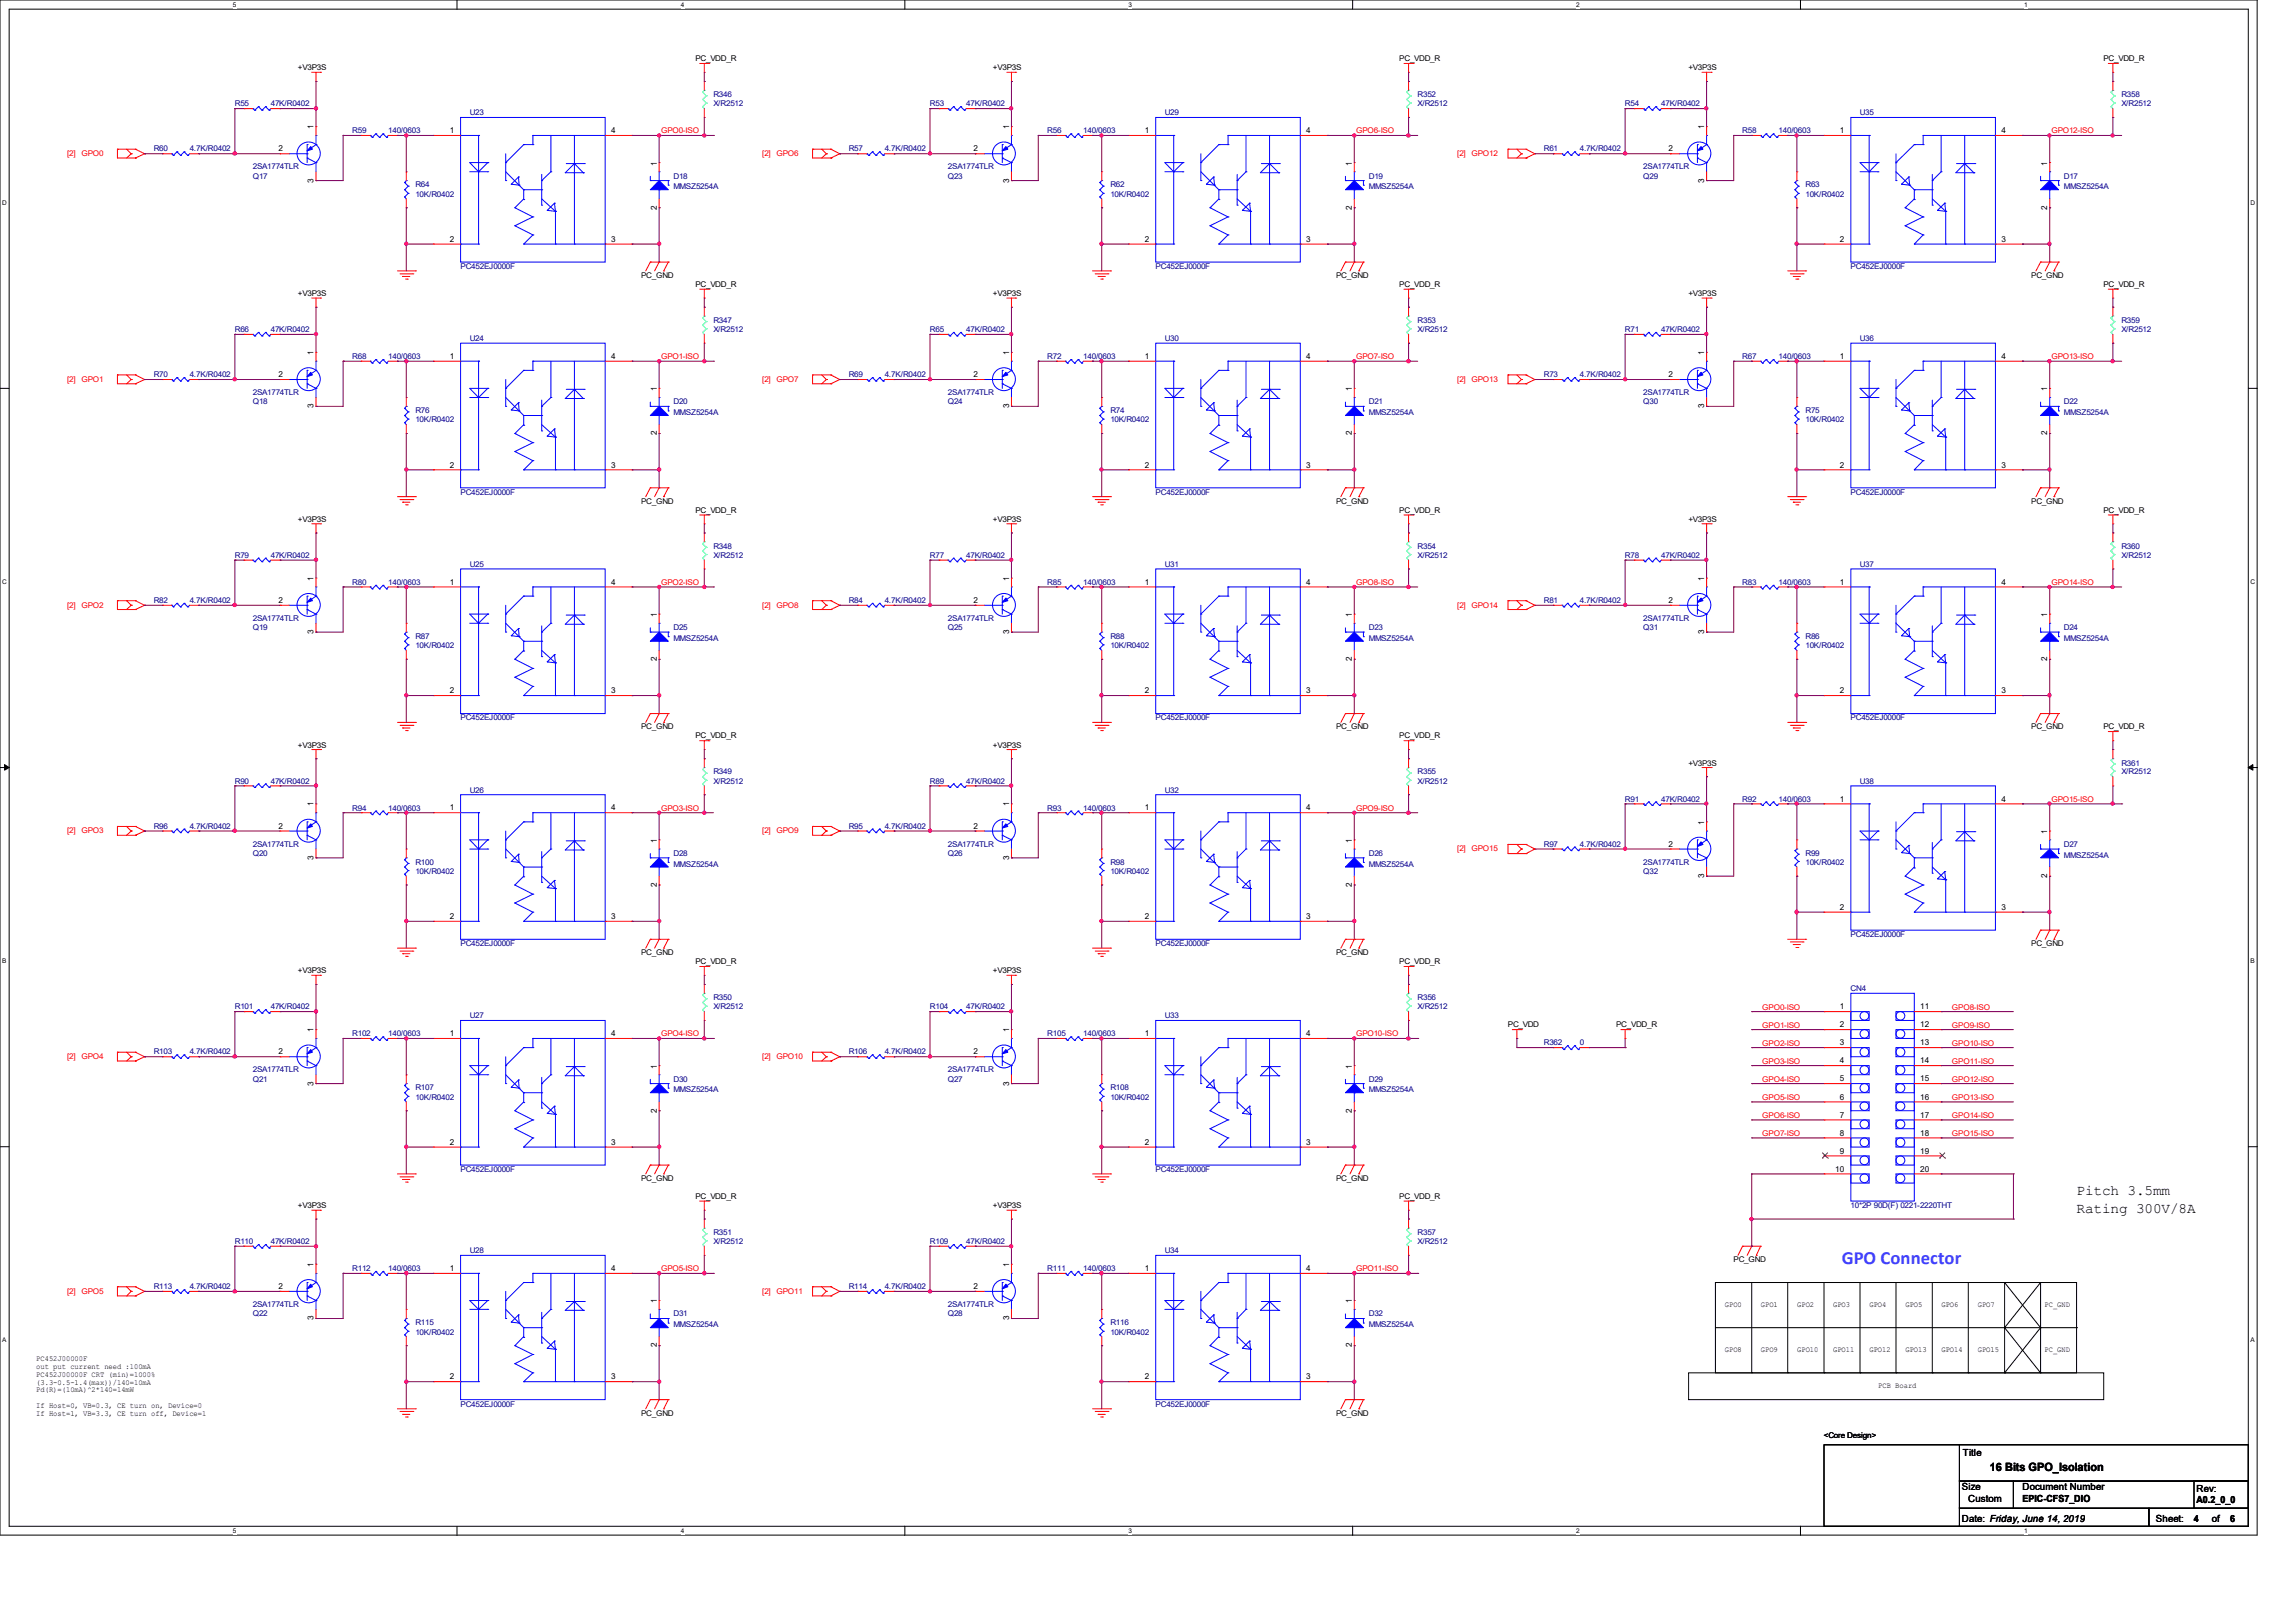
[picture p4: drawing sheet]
<svg xmlns="http://www.w3.org/2000/svg" width="297mm" height="210mm" viewBox="0 0 297 210" stroke-linecap="round" stroke-linejoin="round" font-family="sans-serif">
<defs><g id="words">
<text font-size="2.4" fill="#8000ff" x="238.4" y="163.5">GPO Connector</text>
<g font-size="1.9">
<text x="268.7" y="154.6">Pitch 3.5mm</text>
<text x="268.7" y="156.9">Rating 300V/8A</text>
</g>
<text font-size="1.5" x="257.5" y="190.3">16 Bits GPO_Isolation</text>
<g font-size="1.3">
<text x="254" y="188.4">Title</text>
<text x="253.9" y="196.9">Date: Friday, June 14, 2019</text>
<text x="253.9" y="192.8">Size</text>
<text x="254.7" y="194.4">Custom</text>
<text x="261.7" y="192.8">Document Number</text>
<text x="261.7" y="194.4">EPIC-CFS7_DIO</text>
<text x="279" y="196.9">Sheet:</text>
<text x="283.9" y="196.9">4</text>
<text x="284.3" y="193">Rev:</text>
<text x="284.3" y="194.4">A0.2_0_0</text>
<text x="286.3" y="196.9">of</text>
<text x="288.6" y="196.9">6</text>
</g>
<g font-size="1.1">
<text x="40.6" y="16.7" transform="rotate(-90 40.6 16.7)">1</text>
<text x="58.2" y="17.2">1</text>
<text x="79.1" y="17.2">4</text>
<text x="130.6" y="16.7" transform="rotate(-90 130.6 16.7)">1</text>
<text x="148.1" y="17.2">1</text>
<text x="169.1" y="17.2">4</text>
<text x="220.5" y="16.7" transform="rotate(-90 220.5 16.7)">1</text>
<text x="238.1" y="17.2">1</text>
<text x="259" y="17.2">4</text>
<text x="36" y="19.6">2</text>
<text x="40.6" y="23.6" transform="rotate(-90 40.6 23.6)">3</text>
<text x="85" y="21.4" transform="rotate(-90 85 21.4)">1</text>
<text x="126" y="19.6">2</text>
<text x="130.6" y="23.6" transform="rotate(-90 130.6 23.6)">3</text>
<text x="174.9" y="21.4" transform="rotate(-90 174.9 21.4)">1</text>
<text x="215.9" y="19.6">2</text>
<text x="220.5" y="23.6" transform="rotate(-90 220.5 23.6)">3</text>
<text x="264.9" y="21.4" transform="rotate(-90 264.9 21.4)">1</text>
<text x="85" y="27.1" transform="rotate(-90 85 27.1)">2</text>
<text x="174.9" y="27.1" transform="rotate(-90 174.9 27.1)">2</text>
<text x="264.9" y="27.1" transform="rotate(-90 264.9 27.1)">2</text>
<text x="58.2" y="31.3">2</text>
<text x="79.1" y="31.3">3</text>
<text x="148.1" y="31.3">2</text>
<text x="169.1" y="31.3">3</text>
<text x="238.1" y="31.3">2</text>
<text x="259" y="31.3">3</text>
<text x="40.6" y="45.9" transform="rotate(-90 40.6 45.9)">1</text>
<text x="58.2" y="46.4">1</text>
<text x="79.1" y="46.4">4</text>
<text x="130.6" y="45.9" transform="rotate(-90 130.6 45.9)">1</text>
<text x="148.1" y="46.4">1</text>
<text x="169.1" y="46.4">4</text>
<text x="220.5" y="45.9" transform="rotate(-90 220.5 45.9)">1</text>
<text x="238.1" y="46.4">1</text>
<text x="259" y="46.4">4</text>
<text x="36" y="48.8">2</text>
<text x="40.6" y="52.8" transform="rotate(-90 40.6 52.8)">3</text>
<text x="85" y="50.6" transform="rotate(-90 85 50.6)">1</text>
<text x="126" y="48.8">2</text>
<text x="130.6" y="52.8" transform="rotate(-90 130.6 52.8)">3</text>
<text x="174.9" y="50.6" transform="rotate(-90 174.9 50.6)">1</text>
<text x="215.9" y="48.8">2</text>
<text x="220.5" y="52.8" transform="rotate(-90 220.5 52.8)">3</text>
<text x="264.9" y="50.6" transform="rotate(-90 264.9 50.6)">1</text>
<text x="85" y="56.3" transform="rotate(-90 85 56.3)">2</text>
<text x="174.9" y="56.3" transform="rotate(-90 174.9 56.3)">2</text>
<text x="264.9" y="56.3" transform="rotate(-90 264.9 56.3)">2</text>
<text x="58.2" y="60.5">2</text>
<text x="79.1" y="60.5">3</text>
<text x="148.1" y="60.5">2</text>
<text x="169.1" y="60.5">3</text>
<text x="238.1" y="60.5">2</text>
<text x="259" y="60.5">3</text>
<text x="40.6" y="75.1" transform="rotate(-90 40.6 75.1)">1</text>
<text x="58.2" y="75.6">1</text>
<text x="79.1" y="75.6">4</text>
<text x="130.6" y="75.1" transform="rotate(-90 130.6 75.1)">1</text>
<text x="148.1" y="75.6">1</text>
<text x="169.1" y="75.6">4</text>
<text x="220.5" y="75.1" transform="rotate(-90 220.5 75.1)">1</text>
<text x="238.1" y="75.6">1</text>
<text x="259" y="75.6">4</text>
<text x="36" y="78">2</text>
<text x="40.6" y="82" transform="rotate(-90 40.6 82)">3</text>
<text x="85" y="79.8" transform="rotate(-90 85 79.8)">1</text>
<text x="126" y="78">2</text>
<text x="130.6" y="82" transform="rotate(-90 130.6 82)">3</text>
<text x="174.9" y="79.8" transform="rotate(-90 174.9 79.8)">1</text>
<text x="215.9" y="78">2</text>
<text x="220.5" y="82" transform="rotate(-90 220.5 82)">3</text>
<text x="264.9" y="79.8" transform="rotate(-90 264.9 79.8)">1</text>
<text x="58.2" y="89.7">2</text>
<text x="79.1" y="89.7">3</text>
<text x="85" y="85.6" transform="rotate(-90 85 85.6)">2</text>
<text x="148.1" y="89.7">2</text>
<text x="169.1" y="89.7">3</text>
<text x="174.9" y="85.6" transform="rotate(-90 174.9 85.6)">2</text>
<text x="238.1" y="89.7">2</text>
<text x="259" y="89.7">3</text>
<text x="264.9" y="85.6" transform="rotate(-90 264.9 85.6)">2</text>
<text x="36" y="107.2">2</text>
<text x="40.6" y="104.4" transform="rotate(-90 40.6 104.4)">1</text>
<text x="58.2" y="104.9">1</text>
<text x="79.1" y="104.9">4</text>
<text x="126" y="107.2">2</text>
<text x="130.6" y="104.4" transform="rotate(-90 130.6 104.4)">1</text>
<text x="148.1" y="104.9">1</text>
<text x="169.1" y="104.9">4</text>
<text x="220.5" y="106.7" transform="rotate(-90 220.5 106.7)">1</text>
<text x="238.1" y="103.7">1</text>
<text x="259" y="103.7">4</text>
<text x="264.9" y="107.9" transform="rotate(-90 264.9 107.9)">1</text>
<text x="40.6" y="111.3" transform="rotate(-90 40.6 111.3)">3</text>
<text x="85" y="109.1" transform="rotate(-90 85 109.1)">1</text>
<text x="130.6" y="111.3" transform="rotate(-90 130.6 111.3)">3</text>
<text x="174.9" y="109.1" transform="rotate(-90 174.9 109.1)">1</text>
<text x="215.9" y="109.6">2</text>
<text x="220.5" y="113.6" transform="rotate(-90 220.5 113.6)">3</text>
<text x="264.9" y="113.6" transform="rotate(-90 264.9 113.6)">2</text>
<text x="58.2" y="118.9">2</text>
<text x="79.1" y="118.9">3</text>
<text x="85" y="114.8" transform="rotate(-90 85 114.8)">2</text>
<text x="148.1" y="118.9">2</text>
<text x="169.1" y="118.9">3</text>
<text x="174.9" y="114.8" transform="rotate(-90 174.9 114.8)">2</text>
<text x="238.1" y="117.7">2</text>
<text x="259" y="117.7">3</text>
<text x="238.1" y="130.6">1</text>
<text x="248.5" y="130.6">11</text>
<text x="36" y="136.4">2</text>
<text x="40.6" y="133.6" transform="rotate(-90 40.6 133.6)">1</text>
<text x="58.2" y="134.1">1</text>
<text x="79.1" y="134.1">4</text>
<text x="126" y="136.4">2</text>
<text x="130.6" y="133.6" transform="rotate(-90 130.6 133.6)">1</text>
<text x="148.1" y="134.1">1</text>
<text x="169.1" y="134.1">4</text>
<text x="238.1" y="132.9">2</text>
<text x="238.1" y="135.3">3</text>
<text x="238.1" y="137.6">4</text>
<text x="248.5" y="132.9">12</text>
<text x="248.5" y="135.3">13</text>
<text x="248.5" y="137.6">14</text>
<text x="40.6" y="140.5" transform="rotate(-90 40.6 140.5)">3</text>
<text x="85" y="144" transform="rotate(-90 85 144)">2</text>
<text x="85" y="138.3" transform="rotate(-90 85 138.3)">1</text>
<text x="130.6" y="140.5" transform="rotate(-90 130.6 140.5)">3</text>
<text x="174.9" y="144" transform="rotate(-90 174.9 144)">2</text>
<text x="174.9" y="138.3" transform="rotate(-90 174.9 138.3)">1</text>
<text x="238.1" y="139.9">5</text>
<text x="238.1" y="142.3">6</text>
<text x="248.5" y="139.9">15</text>
<text x="248.5" y="142.3">16</text>
<text x="58.2" y="148.1">2</text>
<text x="79.1" y="148.1">3</text>
<text x="148.1" y="148.1">2</text>
<text x="169.1" y="148.1">3</text>
<text x="238.1" y="144.6">7</text>
<text x="238.1" y="146.9">8</text>
<text x="238.1" y="149.3">9</text>
<text x="248.5" y="144.6">17</text>
<text x="248.5" y="146.9">18</text>
<text x="248.5" y="149.3">19</text>
<text x="237.5" y="151.6">10</text>
<text x="248.5" y="151.6">20</text>
<text x="36" y="166.8">2</text>
<text x="40.6" y="164" transform="rotate(-90 40.6 164)">1</text>
<text x="58.2" y="164.5">1</text>
<text x="79.1" y="164.5">4</text>
<text x="126" y="166.8">2</text>
<text x="130.6" y="164" transform="rotate(-90 130.6 164)">1</text>
<text x="148.1" y="164.5">1</text>
<text x="169.1" y="164.5">4</text>
<text x="40.6" y="170.8" transform="rotate(-90 40.6 170.8)">3</text>
<text x="85" y="168.6" transform="rotate(-90 85 168.6)">1</text>
<text x="130.6" y="170.8" transform="rotate(-90 130.6 170.8)">3</text>
<text x="174.9" y="168.6" transform="rotate(-90 174.9 168.6)">1</text>
<text x="58.2" y="178.5">2</text>
<text x="79.1" y="178.5">3</text>
<text x="85" y="174.3" transform="rotate(-90 85 174.3)">2</text>
<text x="148.1" y="178.5">2</text>
<text x="169.1" y="178.5">3</text>
<text x="174.9" y="174.3" transform="rotate(-90 174.9 174.3)">2</text>
</g>
<g font-size="1">
<text x="38.6" y="9.1">+V3P3S</text>
<text x="90" y="7.9">PC_VDD_R</text>
<text x="128.5" y="9.1">+V3P3S</text>
<text x="181.1" y="7.9">PC_VDD_R</text>
<text x="218.5" y="9.1">+V3P3S</text>
<text x="272.2" y="7.9">PC_VDD_R</text>
<text x="83" y="35.9">PC_GND</text>
<text x="172.9" y="35.9">PC_GND</text>
<text x="262.9" y="35.9">PC_GND</text>
<text x="38.6" y="38.3">+V3P3S</text>
<text x="90" y="37.1">PC_VDD_R</text>
<text x="128.5" y="38.3">+V3P3S</text>
<text x="181.1" y="37.1">PC_VDD_R</text>
<text x="218.5" y="38.3">+V3P3S</text>
<text x="272.2" y="37.1">PC_VDD_R</text>
<text x="83" y="65.2">PC_GND</text>
<text x="172.9" y="65.2">PC_GND</text>
<text x="262.9" y="65.2">PC_GND</text>
<text x="38.6" y="67.5">+V3P3S</text>
<text x="90" y="66.3">PC_VDD_R</text>
<text x="128.5" y="67.5">+V3P3S</text>
<text x="181.1" y="66.3">PC_VDD_R</text>
<text x="218.5" y="67.5">+V3P3S</text>
<text x="272.2" y="66.3">PC_VDD_R</text>
<text x="83" y="94.4">PC_GND</text>
<text x="90" y="95.5">PC_VDD_R</text>
<text x="172.9" y="94.4">PC_GND</text>
<text x="181.1" y="95.5">PC_VDD_R</text>
<text x="262.9" y="94.4">PC_GND</text>
<text x="272.2" y="94.4">PC_VDD_R</text>
<text x="38.6" y="96.7">+V3P3S</text>
<text x="128.5" y="96.7">+V3P3S</text>
<text x="218.5" y="99.1">+V3P3S</text>
<text x="38.6" y="125.9">+V3P3S</text>
<text x="83" y="123.6">PC_GND</text>
<text x="90" y="124.8">PC_VDD_R</text>
<text x="128.5" y="125.9">+V3P3S</text>
<text x="172.9" y="123.6">PC_GND</text>
<text x="181.1" y="124.8">PC_VDD_R</text>
<text x="262.9" y="122.4">PC_GND</text>
<text x="195.1" y="132.9">PC_VDD</text>
<text x="209.1" y="132.9">PC_VDD_R</text>
<text x="83" y="152.8">PC_GND</text>
<text x="90" y="155.2">PC_VDD_R</text>
<text x="172.9" y="152.8">PC_GND</text>
<text x="181.1" y="155.2">PC_VDD_R</text>
<text x="38.6" y="156.3">+V3P3S</text>
<text x="128.5" y="156.3">+V3P3S</text>
<text x="224.3" y="163.3">PC_GND</text>
<text x="223.2" y="169.1">GPO0</text>
<text x="227.9" y="169.1">GPO1</text>
<text x="232.6" y="169.1">GPO2</text>
<text x="237.2" y="169.1">GPO3</text>
<text x="241.9" y="169.1">GPO4</text>
<text x="246.6" y="169.1">GPO5</text>
<text x="251.2" y="169.1">GPO6</text>
<text x="255.9" y="169.1">GPO7</text>
<text x="264.6" y="169.1">PC_GND</text>
<text x="4.7" y="176.1">PC452J00000F</text>
<text x="4.7" y="177.1">out put current need :100mA</text>
<text x="4.7" y="178.1">PC452J00000F CRT (min)=1000%</text>
<text x="4.7" y="179.2">(3.3-0.5-1.4(max))/140=10mA</text>
<text x="223.2" y="175">GPO8</text>
<text x="227.9" y="175">GPO9</text>
<text x="232.6" y="175">GPO10</text>
<text x="237.2" y="175">GPO11</text>
<text x="241.9" y="175">GPO12</text>
<text x="243.1" y="179.6">PCB Board</text>
<text x="246.6" y="175">GPO13</text>
<text x="251.2" y="175">GPO14</text>
<text x="255.9" y="175">GPO15</text>
<text x="264.6" y="175">PC_GND</text>
<text x="4.7" y="180.2">Pd(R)=(10mA)^2*140=14mW</text>
<text x="4.7" y="182.2">If Host=0, VB=0.3, CE turn on, Device=0</text>
<text x="4.7" y="183.2">If Host=1, VB=3.3, CE turn off, Device=1</text>
<text x="83" y="183.2">PC_GND</text>
<text x="172.9" y="183.2">PC_GND</text>
<text x="236" y="186.1">&lt;Core Design&gt;</text>
</g>
<g font-size="1" fill="#000080">
<text x="30.4" y="13.8">R55</text>
<text x="35" y="13.8">47K/R0402</text>
<text x="45.6" y="17.3">R59</text>
<text x="50.2" y="17.3">140/0603</text>
<text x="60.8" y="14.9">U23</text>
<text x="92.3" y="12.6">R346</text>
<text x="92.3" y="13.8">X/R2512</text>
<text x="120.3" y="13.8">R53</text>
<text x="125" y="13.8">47K/R0402</text>
<text x="135.5" y="17.3">R56</text>
<text x="140.2" y="17.3">140/0603</text>
<text x="150.7" y="14.9">U29</text>
<text x="183.4" y="12.6">R352</text>
<text x="183.4" y="13.8">X/R2512</text>
<text x="210.3" y="13.8">R54</text>
<text x="215" y="13.8">47K/R0402</text>
<text x="225.5" y="17.3">R58</text>
<text x="230.2" y="17.3">140/0603</text>
<text x="240.7" y="14.9">U35</text>
<text x="274.5" y="12.6">R358</text>
<text x="274.5" y="13.8">X/R2512</text>
<text x="19.9" y="19.6">R60</text>
<text x="24.5" y="19.6">4.7K/R0402</text>
<text x="32.7" y="23.1">Q17</text>
<text x="32.7" y="21.9">2SA1774TLR</text>
<text x="87.2" y="23.1">D18</text>
<text x="109.8" y="19.6">R57</text>
<text x="114.5" y="19.6">4.7K/R0402</text>
<text x="122.7" y="23.1">Q23</text>
<text x="122.7" y="21.9">2SA1774TLR</text>
<text x="177.1" y="23.1">D19</text>
<text x="199.8" y="19.6">R61</text>
<text x="204.4" y="19.6">4.7K/R0402</text>
<text x="212.7" y="23.1">Q29</text>
<text x="212.7" y="21.9">2SA1774TLR</text>
<text x="267.1" y="23.1">D17</text>
<text x="53.8" y="24.3">R64</text>
<text x="53.8" y="25.4">10K/R0402</text>
<text x="87.2" y="24.5">MMSZ5254A</text>
<text x="143.7" y="24.3">R62</text>
<text x="143.7" y="25.4">10K/R0402</text>
<text x="177.1" y="24.5">MMSZ5254A</text>
<text x="233.6" y="24.3">R63</text>
<text x="233.6" y="25.4">10K/R0402</text>
<text x="267.1" y="24.5">MMSZ5254A</text>
<text x="59.6" y="34.8">PC452EJ0000F</text>
<text x="149.5" y="34.8">PC452EJ0000F</text>
<text x="239.5" y="34.8">PC452EJ0000F</text>
<text x="92.3" y="41.8">R347</text>
<text x="183.4" y="41.8">R353</text>
<text x="274.5" y="41.8">R359</text>
<text x="30.4" y="43">R66</text>
<text x="35" y="43">47K/R0402</text>
<text x="45.6" y="46.5">R68</text>
<text x="50.2" y="46.5">140/0603</text>
<text x="60.8" y="44.2">U24</text>
<text x="92.3" y="43">X/R2512</text>
<text x="120.3" y="43">R65</text>
<text x="125" y="43">47K/R0402</text>
<text x="135.5" y="46.5">R72</text>
<text x="140.2" y="46.5">140/0603</text>
<text x="150.7" y="44.2">U30</text>
<text x="183.4" y="43">X/R2512</text>
<text x="210.3" y="43">R71</text>
<text x="215" y="43">47K/R0402</text>
<text x="225.5" y="46.5">R67</text>
<text x="230.2" y="46.5">140/0603</text>
<text x="240.7" y="44.2">U36</text>
<text x="274.5" y="43">X/R2512</text>
<text x="19.9" y="48.8">R70</text>
<text x="24.5" y="48.8">4.7K/R0402</text>
<text x="32.7" y="52.3">Q18</text>
<text x="32.7" y="51.1">2SA1774TLR</text>
<text x="53.8" y="53.5">R76</text>
<text x="87.2" y="52.3">D20</text>
<text x="87.2" y="53.7">MMSZ5254A</text>
<text x="109.8" y="48.8">R69</text>
<text x="114.5" y="48.8">4.7K/R0402</text>
<text x="122.7" y="52.3">Q24</text>
<text x="122.7" y="51.1">2SA1774TLR</text>
<text x="143.7" y="53.5">R74</text>
<text x="177.1" y="52.3">D21</text>
<text x="177.1" y="53.7">MMSZ5254A</text>
<text x="199.8" y="48.8">R73</text>
<text x="204.4" y="48.8">4.7K/R0402</text>
<text x="212.7" y="52.3">Q30</text>
<text x="212.7" y="51.1">2SA1774TLR</text>
<text x="233.6" y="53.5">R75</text>
<text x="267.1" y="52.3">D22</text>
<text x="267.1" y="53.7">MMSZ5254A</text>
<text x="53.8" y="54.7">10K/R0402</text>
<text x="143.7" y="54.7">10K/R0402</text>
<text x="233.6" y="54.7">10K/R0402</text>
<text x="59.6" y="64">PC452EJ0000F</text>
<text x="149.5" y="64">PC452EJ0000F</text>
<text x="239.5" y="64">PC452EJ0000F</text>
<text x="92.3" y="71">R348</text>
<text x="183.4" y="71">R354</text>
<text x="274.5" y="71">R360</text>
<text x="30.4" y="72.2">R79</text>
<text x="35" y="72.2">47K/R0402</text>
<text x="45.6" y="75.7">R80</text>
<text x="50.2" y="75.7">140/0603</text>
<text x="60.8" y="73.4">U25</text>
<text x="92.3" y="72.2">X/R2512</text>
<text x="120.3" y="72.2">R77</text>
<text x="125" y="72.2">47K/R0402</text>
<text x="135.5" y="75.7">R85</text>
<text x="140.2" y="75.7">140/0603</text>
<text x="150.7" y="73.4">U31</text>
<text x="183.4" y="72.2">X/R2512</text>
<text x="210.3" y="72.2">R78</text>
<text x="215" y="72.2">47K/R0402</text>
<text x="225.5" y="75.7">R83</text>
<text x="230.2" y="75.7">140/0603</text>
<text x="240.7" y="73.4">U37</text>
<text x="274.5" y="72.2">X/R2512</text>
<text x="19.9" y="78">R82</text>
<text x="24.5" y="78">4.7K/R0402</text>
<text x="32.7" y="81.5">Q19</text>
<text x="32.7" y="80.3">2SA1774TLR</text>
<text x="53.8" y="82.7">R87</text>
<text x="53.8" y="83.9">10K/R0402</text>
<text x="87.2" y="81.5">D25</text>
<text x="87.2" y="82.9">MMSZ5254A</text>
<text x="109.8" y="78">R84</text>
<text x="114.5" y="78">4.7K/R0402</text>
<text x="122.7" y="81.5">Q25</text>
<text x="122.7" y="80.3">2SA1774TLR</text>
<text x="143.7" y="82.7">R88</text>
<text x="143.7" y="83.9">10K/R0402</text>
<text x="177.1" y="81.5">D23</text>
<text x="177.1" y="82.9">MMSZ5254A</text>
<text x="199.8" y="78">R81</text>
<text x="204.4" y="78">4.7K/R0402</text>
<text x="212.7" y="81.5">Q31</text>
<text x="212.7" y="80.3">2SA1774TLR</text>
<text x="233.6" y="82.7">R86</text>
<text x="233.6" y="83.9">10K/R0402</text>
<text x="267.1" y="81.5">D24</text>
<text x="267.1" y="82.9">MMSZ5254A</text>
<text x="59.6" y="93.2">PC452EJ0000F</text>
<text x="149.5" y="93.2">PC452EJ0000F</text>
<text x="239.5" y="93.2">PC452EJ0000F</text>
<text x="30.4" y="101.4">R90</text>
<text x="35" y="101.4">47K/R0402</text>
<text x="92.3" y="100.2">R349</text>
<text x="92.3" y="101.4">X/R2512</text>
<text x="120.3" y="101.4">R89</text>
<text x="125" y="101.4">47K/R0402</text>
<text x="183.4" y="100.2">R355</text>
<text x="183.4" y="101.4">X/R2512</text>
<text x="240.7" y="101.4">U38</text>
<text x="274.5" y="99.1">R361</text>
<text x="274.5" y="100.2">X/R2512</text>
<text x="19.9" y="107.2">R96</text>
<text x="24.5" y="107.2">4.7K/R0402</text>
<text x="45.6" y="104.9">R94</text>
<text x="50.2" y="104.9">140/0603</text>
<text x="60.8" y="102.6">U26</text>
<text x="109.8" y="107.2">R95</text>
<text x="114.5" y="107.2">4.7K/R0402</text>
<text x="135.5" y="104.9">R93</text>
<text x="140.2" y="104.9">140/0603</text>
<text x="150.7" y="102.6">U32</text>
<text x="210.3" y="103.7">R91</text>
<text x="215" y="103.7">47K/R0402</text>
<text x="225.5" y="103.7">R92</text>
<text x="230.2" y="103.7">140/0603</text>
<text x="32.7" y="110.7">Q20</text>
<text x="32.7" y="109.6">2SA1774TLR</text>
<text x="53.8" y="111.9">R100</text>
<text x="53.8" y="113.1">10K/R0402</text>
<text x="87.2" y="110.7">D28</text>
<text x="87.2" y="112.1">MMSZ5254A</text>
<text x="122.7" y="110.7">Q26</text>
<text x="122.7" y="109.6">2SA1774TLR</text>
<text x="143.7" y="111.9">R98</text>
<text x="143.7" y="113.1">10K/R0402</text>
<text x="177.1" y="110.7">D26</text>
<text x="177.1" y="112.1">MMSZ5254A</text>
<text x="199.8" y="109.6">R97</text>
<text x="204.4" y="109.6">4.7K/R0402</text>
<text x="212.7" y="113.1">Q32</text>
<text x="212.7" y="111.9">2SA1774TLR</text>
<text x="233.6" y="110.7">R99</text>
<text x="233.6" y="111.9">10K/R0402</text>
<text x="267.1" y="109.6">D27</text>
<text x="267.1" y="111">MMSZ5254A</text>
<text x="59.6" y="122.4">PC452EJ0000F</text>
<text x="149.5" y="122.4">PC452EJ0000F</text>
<text x="239.5" y="121.2">PC452EJ0000F</text>
<text x="30.4" y="130.6">R101</text>
<text x="35" y="130.6">47K/R0402</text>
<text x="60.8" y="131.8">U27</text>
<text x="92.3" y="129.4">R350</text>
<text x="92.3" y="130.6">X/R2512</text>
<text x="120.3" y="130.6">R104</text>
<text x="125" y="130.6">47K/R0402</text>
<text x="150.7" y="131.8">U33</text>
<text x="183.4" y="129.4">R356</text>
<text x="183.4" y="130.6">X/R2512</text>
<text x="239.5" y="128.3">CN4</text>
<text x="19.9" y="136.4">R103</text>
<text x="24.5" y="136.4">4.7K/R0402</text>
<text x="45.6" y="134.1">R102</text>
<text x="50.2" y="134.1">140/0603</text>
<text x="109.8" y="136.4">R106</text>
<text x="114.5" y="136.4">4.7K/R0402</text>
<text x="135.5" y="134.1">R105</text>
<text x="140.2" y="134.1">140/0603</text>
<text x="199.8" y="135.3">R362</text>
<text x="204.4" y="135.3">0</text>
<text x="32.7" y="140">Q21</text>
<text x="32.7" y="138.8">2SA1774TLR</text>
<text x="53.8" y="141.1">R107</text>
<text x="53.8" y="142.3">10K/R0402</text>
<text x="87.2" y="140">D30</text>
<text x="87.2" y="141.4">MMSZ5254A</text>
<text x="122.7" y="140">Q27</text>
<text x="122.7" y="138.8">2SA1774TLR</text>
<text x="143.7" y="141.1">R108</text>
<text x="143.7" y="142.3">10K/R0402</text>
<text x="177.1" y="140">D29</text>
<text x="177.1" y="141.4">MMSZ5254A</text>
<text x="59.6" y="151.6">PC452EJ0000F</text>
<text x="149.5" y="151.6">PC452EJ0000F</text>
<text x="30.4" y="161">R110</text>
<text x="35" y="161">47K/R0402</text>
<text x="92.3" y="159.8">R351</text>
<text x="92.3" y="161">X/R2512</text>
<text x="120.3" y="161">R109</text>
<text x="125" y="161">47K/R0402</text>
<text x="183.4" y="159.8">R357</text>
<text x="183.4" y="161">X/R2512</text>
<text x="239.5" y="156.3">10*2P 90D(F) 0221-2220THT</text>
<text x="19.9" y="166.8">R113</text>
<text x="24.5" y="166.8">4.7K/R0402</text>
<text x="45.6" y="164.5">R112</text>
<text x="50.2" y="164.5">140/0603</text>
<text x="60.8" y="162.1">U28</text>
<text x="109.8" y="166.8">R114</text>
<text x="114.5" y="166.8">4.7K/R0402</text>
<text x="135.5" y="164.5">R111</text>
<text x="140.2" y="164.5">140/0603</text>
<text x="150.7" y="162.1">U34</text>
<text x="32.7" y="170.3">Q22</text>
<text x="32.7" y="169.2">2SA1774TLR</text>
<text x="53.8" y="171.5">R115</text>
<text x="53.8" y="172.7">10K/R0402</text>
<text x="87.2" y="170.3">D31</text>
<text x="87.2" y="171.7">MMSZ5254A</text>
<text x="122.7" y="170.3">Q28</text>
<text x="122.7" y="169.2">2SA1774TLR</text>
<text x="143.7" y="171.5">R116</text>
<text x="143.7" y="172.7">10K/R0402</text>
<text x="177.1" y="170.3">D32</text>
<text x="177.1" y="171.7">MMSZ5254A</text>
<text x="59.6" y="182">PC452EJ0000F</text>
<text x="149.5" y="182">PC452EJ0000F</text>
</g>
<g font-size="1" fill="#f00">
<text x="85.5" y="17.3">GPO0-ISO</text>
<text x="175.5" y="17.3">GPO6-ISO</text>
<text x="265.5" y="17.3">GPO12-ISO</text>
<text x="8.7" y="20.2">[2]</text>
<text x="10.5" y="20.2">GPO0</text>
<text x="98.6" y="20.2">[2]</text>
<text x="100.5" y="20.2">GPO6</text>
<text x="188.6" y="20.2">[2]</text>
<text x="190.4" y="20.2">GPO12</text>
<text x="85.5" y="46.5">GPO1-ISO</text>
<text x="175.5" y="46.5">GPO7-ISO</text>
<text x="265.5" y="46.5">GPO13-ISO</text>
<text x="8.7" y="49.4">[2]</text>
<text x="10.5" y="49.4">GPO1</text>
<text x="98.6" y="49.4">[2]</text>
<text x="100.5" y="49.4">GPO7</text>
<text x="188.6" y="49.4">[2]</text>
<text x="190.4" y="49.4">GPO13</text>
<text x="85.5" y="75.7">GPO2-ISO</text>
<text x="175.5" y="75.7">GPO8-ISO</text>
<text x="265.5" y="75.7">GPO14-ISO</text>
<text x="8.7" y="78.6">[2]</text>
<text x="10.5" y="78.6">GPO2</text>
<text x="98.6" y="78.6">[2]</text>
<text x="100.5" y="78.6">GPO8</text>
<text x="188.6" y="78.6">[2]</text>
<text x="190.4" y="78.6">GPO14</text>
<text x="8.7" y="107.8">[2]</text>
<text x="10.5" y="107.8">GPO3</text>
<text x="85.5" y="104.9">GPO3-ISO</text>
<text x="98.6" y="107.8">[2]</text>
<text x="100.5" y="107.8">GPO9</text>
<text x="175.5" y="104.9">GPO9-ISO</text>
<text x="265.5" y="103.8">GPO15-ISO</text>
<text x="188.6" y="110.2">[2]</text>
<text x="190.4" y="110.2">GPO15</text>
<text x="228.1" y="130.6">GPO0-ISO</text>
<text x="252.6" y="130.6">GPO8-ISO</text>
<text x="8.7" y="137">[2]</text>
<text x="10.5" y="137">GPO4</text>
<text x="85.5" y="134.1">GPO4-ISO</text>
<text x="98.6" y="137">[2]</text>
<text x="100.5" y="137">GPO10</text>
<text x="175.5" y="134.1">GPO10-ISO</text>
<text x="228.1" y="133">GPO1-ISO</text>
<text x="228.1" y="135.3">GPO2-ISO</text>
<text x="228.1" y="137.6">GPO3-ISO</text>
<text x="252.6" y="133">GPO9-ISO</text>
<text x="252.6" y="135.3">GPO10-ISO</text>
<text x="252.6" y="137.6">GPO11-ISO</text>
<text x="228.1" y="140">GPO4-ISO</text>
<text x="228.1" y="142.3">GPO5-ISO</text>
<text x="252.6" y="140">GPO12-ISO</text>
<text x="252.6" y="142.3">GPO13-ISO</text>
<text x="228.1" y="144.7">GPO6-ISO</text>
<text x="228.1" y="147">GPO7-ISO</text>
<text x="252.6" y="147">GPO15-ISO</text>
<text x="252.6" y="144.7">GPO14-ISO</text>
<text x="8.7" y="167.4">[2]</text>
<text x="10.5" y="167.4">GPO5</text>
<text x="85.5" y="164.5">GPO5-ISO</text>
<text x="98.6" y="167.4">[2]</text>
<text x="100.5" y="167.4">GPO11</text>
<text x="175.5" y="164.5">GPO11-ISO</text>
</g>
<g font-size=".8">
<text x="30.1" y=".9">5</text>
<text x="88.1" y=".9">4</text>
<text x="146" y=".9">3</text>
<text x="204" y=".9">2</text>
<text x="261.9" y=".9">1</text>
<text x=".3" y="26.5">D</text>
<text x="291.2" y="26.5">D</text>
<text x=".3" y="75.5">C</text>
<text x="291.2" y="75.5">C</text>
<text x=".3" y="124.6">B</text>
<text x="291.2" y="124.6">B</text>
<text x=".3" y="173.7">A</text>
<text x="291.2" y="173.7">A</text>
<text x="30.1" y="198.4">5</text>
<text x="88.1" y="198.4">4</text>
<text x="146" y="198.4">3</text>
<text x="204" y="198.4">2</text>
<text x="261.9" y="198.4">1</text>
</g>
</g></defs>
<path d="M0 0h292.1v198.6h-292.1zM1.2 1.2h289.8v196.3h-289.8z" fill="none" stroke="#000" stroke-width=".13"/>
<g fill="#fff">
<path d="M30.1 .1h.5v1h-.5z"/>
<path d="M30.1 197.6h.5v.9h-.5z"/>
</g>
<path d="M59.1 0v1.2M59.1 197.5v1.2" fill="none" stroke="#000" stroke-width=".13"/>
<g fill="#fff">
<path d="M88.1 .1h.5v1h-.5z"/>
<path d="M88.1 197.6h.5v.9h-.5z"/>
</g>
<path d="M117.1 0v1.2M117.1 197.5v1.2" fill="none" stroke="#000" stroke-width=".13"/>
<g fill="#fff">
<path d="M146 .1h.5v1h-.5z"/>
<path d="M146 197.6h.5v.9h-.5z"/>
</g>
<path d="M175 0v1.2M175 197.5v1.2" fill="none" stroke="#000" stroke-width=".13"/>
<g fill="#fff">
<path d="M204 .1h.5v1h-.5z"/>
<path d="M204 197.6h.5v.9h-.5z"/>
</g>
<path d="M233 0v1.2M233 197.5v1.2" fill="none" stroke="#000" stroke-width=".13"/>
<g fill="#fff">
<path d="M262 .1h.4v1h-.4z"/>
<path d="M262 197.6h.4v.9h-.4z"/>
<path d="M.3 25.7h.6v.9h-.6z"/>
<path d="M291.3 25.7h.5v.9h-.5z"/>
<path d="M.3 74.8h.6v.9h-.6z"/>
<path d="M291.3 74.8h.5v.9h-.5z"/>
</g>
<path d="M0 50.2h1.2M291 50.2h1.1" fill="none" stroke="#000" stroke-width=".13"/>
<g fill="#fff">
<path d="M.3 123.8h.5v1h-.5z"/>
<path d="M291.3 123.8h.5v1h-.5z"/>
</g>
<path d="M0 99.3h1.2M291 99.3h1.1" fill="none" stroke="#000" stroke-width=".13"/>
<path d="M.6 98.9l.6 .4-.6 .4zM291 99.3l.5-.4v.8z" fill="#000" stroke="#000" stroke-width=".13"/>
<g fill="#fff">
<path d="M.3 172.9h.5v.9h-.5z"/>
<path d="M291.3 172.9h.5v.9h-.5z"/>
</g>
<g fill="none" stroke="#000" stroke-width=".13">
<path d="M0 148.4h1.2M291 148.4h1.1M218.5 177.6h53.7v3.5h-53.7zM222 165.9h46.7v11.7h-46.7zM222 171.8h46.7M226.7 177.6h.1M226.7 165.9v11.7M231.4 177.6h.1M231.4 165.9v11.7M236.1 177.6h.1M236.1 165.9v11.7M240.7 177.6h.1"/>
<path d="M240.7 165.9v11.7M245.4 177.6h.1M245.4 165.9v11.7M250.1 177.6h.1M250.1 165.9v11.7M254.7 177.6h.1M254.7 165.9v11.7M259.4 177.6h.1M259.4 171.8h.1M259.4 171.8l4.7 5.8M259.4 171.8l4.7-5.9v11.7M264.1 171.8h.1"/>
<path d="M264.1 177.6h.1M264.1 171.8l-4.7-5.9v11.7M264.1 171.8l-4.7 5.8M268.7 171.8h.1M236.1 186.9h17.5v10.6h-17.5zM253.6 191.6h7v3.6h-7zM253.6 195.2h24.5v2.3h-24.5zM253.6 186.9h37.4v4.7h-37.4zM260.6 191.6h30.4v3.6h-30.4zM278.1 195.2h12.9v2.3h-12.9zM283.9 191.6h7.1v3.6h-7.1z"/>
</g>
<g fill="none" stroke="#f00" stroke-width=".13">
<path d="M15.2 19.3h.1M15.2 19.3v1.1h2.3M15.2 19.3h2.3M16.4 19.3l.6 .6M17 19.9h.1M17 19.9l-.6 .5M17.5 19.3h.1M17.5 19.3l1.2 .6M18.7 19.9h.1M18.7 19.9l-1.2 .5M21 19.9h.1M21 19.9h1.2"/>
<path d="M24.6 19.9h1.1M25.7 19.9h.1M31.6 14.1h.1M31.6 14.1h1.1M35.1 14.1h1.1M36.2 14.1h.1M36.2 19.9h.1M36.2 19.9h1.2M40.3 9.4h1.2M40.9 10.5h.1M40.9 16.4h.1M40.9 9.4v1.1"/>
<path d="M40.9 16.4v1.1M41.5 9.4h.1M46.7 17.5h.1M46.7 17.5h1.2M50.2 17.5h1.2M51.4 17.5h.1M56.1 17.5h.1M56.1 17.5h3.5M78.3 17.5h3.5M81.8 17.5h.1M90.6 8.2h1.1M91.1 9.4h.1"/>
<path d="M91.1 15.2h.1M91.1 10.5h.1M91.1 8.2v1.2M91.1 10.5v1.2M91.1 14.1v1.1M91.7 8.2h.1M105.2 19.3h.1M105.2 19.3v1.1h2.3M105.2 19.3h2.3M106.3 19.3l.6 .6M106.9 19.9h.1M106.9 19.9l-.6 .5"/>
<path d="M107.5 19.3h.1M107.5 19.3l1.2 .6M108.7 19.9h.1M108.7 19.9l-1.2 .5M111 19.9h.1M111 19.9h1.2M114.5 19.9h1.2M115.7 19.9h.1M121.5 14.1h.1M121.5 14.1h1.2M125.1 14.1h1.1M126.2 14.1h.1"/>
<path d="M126.2 19.9h.1M126.2 19.9h1.2M130.3 9.4h1.1M130.9 10.5h.1M130.9 16.4h.1M130.9 9.4v1.1M130.9 16.4v1.1M131.4 9.4h.1M136.7 17.5h.1M136.7 17.5h1.2M140.2 17.5h1.2M141.4 17.5h.1"/>
<path d="M146 17.5h.1M146 17.5h3.6M168.3 17.5h3.5M171.8 17.5h.1M181.7 8.2h1.2M182.3 9.4h.1M182.3 15.2h.1M182.3 10.5h.1M182.3 8.2v1.2M182.3 10.5v1.2M182.3 14.1v1.1M182.9 8.2h.1"/>
<path d="M195.2 19.3h.1M195.2 19.3v1.1h2.3M195.2 19.3h2.3M196.3 19.3l.6 .6M196.9 19.9h.1M196.9 19.9l-.6 .5M197.5 19.3h.1M197.5 19.3l1.1 .6M198.6 19.9h.1M198.6 19.9l-1.1 .5M201 19.9h.1M201 19.9h1.1"/>
<path d="M204.5 19.9h1.2M205.7 19.9h.1M211.5 14.1h.1M211.5 14.1h1.2M215 14.1h1.2M216.2 19.9h.1M216.2 14.1h.1M216.2 19.9h1.1M220.3 9.4h1.1M220.9 10.5h.1M220.9 16.4h.1M220.9 9.4v1.1"/>
<path d="M220.9 16.4v1.1M221.4 9.4h.1M226.7 17.5h.1M226.7 17.5h1.1M230.2 17.5h1.2M231.4 17.5h.1M236.1 17.5h.1M236.1 17.5h3.4M258.2 17.5h3.5M261.7 17.5h.1M272.8 8.2h1.2M273.4 9.4h.1"/>
<path d="M273.4 15.2h.1M273.4 10.5h.1M273.4 8.2v1.2M273.4 10.5v1.2M273.4 14.1v1.1M274 8.2h.1M17.5 20.4h.1M40.3 38.6h1.2M40.9 39.8h.1M40.9 23.4h.1M40.9 22.2v1.2M40.9 38.6v1.2"/>
<path d="M41.5 38.6h.1M51.4 35.1h2.4M51.8 35.4h1.6M52.1 35.8h.1M52.1 35.8h.9M52.5 36.1h.2M52.6 26.9h.1M52.6 22.2h.1M52.6 22.2v1.2M52.6 25.7v1.2M52.7 36.1h.1M53.4 35.4h.1"/>
<path d="M53.8 35.1h.1M56.1 31.6h.1M56.1 31.6h3.5M78.3 31.6h3.5M81.8 31.6h.1M84.2 33.9h.1M84.2 33.9l-.6 1.2M84.2 33.9h2.3M85.3 33.9h.1M85.3 26.9h.1M85.3 21h.1M85.3 33.9l-.6 1.2"/>
<path d="M85.3 21v1.2M85.3 25.7v1.2M85.9 35.1h.1M86.5 33.9h.1M86.5 33.9l-.6 1.2M90.6 37.4h1.1M91.1 38.6h.1M91.1 39.8h.1M91.1 37.4v1.2M91.1 39.8v1.1M91.7 37.4h.1M107.5 20.4h.1"/>
<path d="M130.3 38.6h1.1M130.9 39.8h.1M130.9 23.4h.1M130.9 22.2v1.2M130.9 38.6v1.2M131.4 38.6h.1M141.4 35.1h2.3M141.7 35.4h1.7M142.1 35.8h.1M142.1 35.8h.9M142.5 36.1h.2M142.6 26.9h.1"/>
<path d="M142.6 22.2h.1M142.6 22.2v1.2M142.6 25.7v1.2M142.7 36.1h.1M143.4 35.4h.1M143.7 35.1h.1M146 31.6h.1M146 31.6h3.6M168.3 31.6h3.5M171.8 31.6h.1M174.1 33.9h.1M174.1 33.9h2.3"/>
<path d="M174.1 33.9l-.6 1.2M175.3 33.9h.1M175.3 26.9h.1M175.3 21h.1M175.3 33.9l-.6 1.2M175.3 21v1.2M175.3 25.7v1.2M175.9 35.1h.1M176.4 33.9h.1M176.4 33.9l-.5 1.2M181.7 37.4h1.2M182.3 38.6h.1"/>
<path d="M182.3 39.8h.1M182.3 37.4v1.2M182.3 39.8v1.1M182.9 37.4h.1M197.5 20.4h.1M220.3 38.6h1.1M220.9 39.8h.1M220.9 23.4h.1M220.9 22.2v1.2M220.9 38.6v1.2M221.4 38.6h.1M231.4 35.1h2.3"/>
<path d="M231.7 35.4h1.6M232.1 35.8h.1M232.1 35.8h.9M232.4 36.1h.3M232.5 26.9h.1M232.5 22.2h.1M232.5 22.2v1.2M232.5 25.7v1.2M232.7 36.1h.1M233.3 35.4h.1M233.7 35.1h.1M236.1 31.6h.1"/>
<path d="M236.1 31.6h3.4M258.2 31.6h3.5M261.7 31.6h.1M264.1 33.9h.1M264.1 33.9h2.3M264.1 33.9l-.6 1.2M265.3 33.9h.1M265.3 26.9h.1M265.3 21h.1M265.3 33.9l-.6 1.2M265.3 21v1.2M265.3 25.7v1.2"/>
<path d="M265.8 35.1h.1M266.4 33.9h.1M266.4 33.9l-.6 1.2M272.8 37.4h1.2M273.4 38.6h.1M273.4 39.8h.1M273.4 37.4v1.2M273.4 39.8v1.1M274 37.4h.1M15.2 48.5h.1M15.2 48.5v1.2h2.3M15.2 48.5h2.3"/>
<path d="M16.4 48.5l.6 .6M17 49.1h.1M17 49.1l-.6 .6M17.5 49.7h.1M17.5 48.5h.1M17.5 48.5l1.2 .6M18.7 49.1h.1M18.7 49.1l-1.2 .6M21 49.1h.1M21 49.1h1.2M24.6 49.1h1.1M25.7 49.1h.1"/>
<path d="M31.6 43.3h.1M31.6 43.3h1.1M35.1 43.3h1.1M36.2 43.3h.1M36.2 49.1h.1M36.2 49.1h1.2M40.9 52.6h.1M40.9 45.6h.1M40.9 45.6v1.1M40.9 51.4v1.2M46.7 46.7h.1M46.7 46.7h1.2"/>
<path d="M50.2 46.7h1.2M51.4 46.7h.1M52.6 56.1h.1M52.6 51.4h.1M52.6 51.4v1.2M52.6 54.9v1.2M56.1 46.7h.1M56.1 46.7h3.5M78.3 46.7h3.5M81.8 46.7h.1M85.3 56.1h.1M85.3 50.2h.1"/>
<path d="M85.3 50.2v1.2M85.3 54.9v1.2M91.1 44.4h.1M91.1 43.3v1.1M105.2 48.5h.1M105.2 48.5v1.2h2.3M105.2 48.5h2.3M106.3 48.5l.6 .6M106.9 49.1h.1M106.9 49.1l-.6 .6M107.5 49.7h.1M107.5 48.5h.1"/>
<path d="M107.5 48.5l1.2 .6M108.7 49.1h.1M108.7 49.1l-1.2 .6M111 49.1h.1M111 49.1h1.2M114.5 49.1h1.2M115.7 49.1h.1M121.5 43.3h.1M121.5 43.3h1.2M125.1 43.3h1.1M126.2 49.1h.1M126.2 43.3h.1"/>
<path d="M126.2 49.1h1.2M130.9 52.6h.1M130.9 45.6h.1M130.9 45.6v1.1M130.9 51.4v1.2M136.7 46.7h.1M136.7 46.7h1.2M140.2 46.7h1.2M141.4 46.7h.1M142.6 56.1h.1M142.6 51.4h.1M142.6 51.4v1.2"/>
<path d="M142.6 54.9v1.2M146 46.7h.1M146 46.7h3.6M168.3 46.7h3.5M171.8 46.7h.1M175.3 56.1h.1M175.3 50.2h.1M175.3 50.2v1.2M175.3 54.9v1.2M182.3 44.4h.1M182.3 43.3v1.1M195.2 48.5h.1"/>
<path d="M195.2 48.5v1.2h2.3M195.2 48.5h2.3M196.3 48.5l.6 .6M196.9 49.1h.1M196.9 49.1l-.6 .6M197.5 49.7h.1M197.5 48.5h.1M197.5 48.5l1.1 .6M198.6 49.1h.1M198.6 49.1l-1.1 .6M201 49.1h.1M201 49.1h1.1"/>
<path d="M204.5 49.1h1.2M205.7 49.1h.1M211.5 43.3h.1M211.5 43.3h1.2M215 43.3h1.2M216.2 43.3h.1M216.2 49.1h.1M216.2 49.1h1.1M220.9 52.6h.1M220.9 45.6h.1M220.9 45.6v1.1M220.9 51.4v1.2"/>
<path d="M226.7 46.7h.1M226.7 46.7h1.1M230.2 46.7h1.2M231.4 46.7h.1M232.5 56.1h.1M232.5 51.4h.1M232.5 51.4v1.2M232.5 54.9v1.2M236.1 46.7h.1M236.1 46.7h3.4M258.2 46.7h3.5M261.7 46.7h.1"/>
<path d="M265.3 56.1h.1M265.3 50.2h.1M265.3 50.2v1.2M265.3 54.9v1.2M273.4 44.4h.1M273.4 43.3v1.1M15.2 77.7h.1M15.2 77.7v1.2h2.3M15.2 77.7h2.3M16.4 77.7l.6 .6M17 78.3h.1M17 78.3l-.6 .6"/>
<path d="M17.5 78.9h.1M17.5 77.7h.1M17.5 77.7l1.2 .6M18.7 78.3h.1M18.7 78.3l-1.2 .6M21 78.3h.1M21 78.3h1.2M24.6 78.3h1.1M25.7 78.3h.1M31.6 72.5h.1M31.6 72.5h1.1M35.1 72.5h1.1"/>
<path d="M36.2 78.3h.1M36.2 72.5h.1M36.2 78.3h1.2M40.3 67.8h1.2M40.9 69h.1M40.9 74.8h.1M40.9 67.8v1.2M40.9 74.8v1.1M41.5 67.8h.1M46.7 75.9h.1M46.7 75.9h1.2M50.2 75.9h1.2"/>
<path d="M51.4 75.9h.1M51.4 64.3h2.4M51.8 64.6h1.6M52.1 65h.1M52.1 65h.9M52.5 65.3h.2M52.7 65.3h.1M53.4 64.6h.1M53.8 64.3h.1M56.1 60.8h.1M56.1 75.9h.1M56.1 75.9h3.5"/>
<path d="M56.1 60.8h3.5M78.3 75.9h3.5M78.3 60.8h3.5M81.8 60.8h.1M81.8 75.9h.1M84.2 63.1h.1M84.2 63.1l-.6 1.2M84.2 63.1h2.3M85.3 63.1h.1M85.3 79.5h.1M85.3 63.1l-.6 1.2M85.3 79.5v1.1"/>
<path d="M85.9 64.3h.1M86.5 63.1h.1M86.5 63.1l-.6 1.2M90.6 66.6h1.1M91.1 67.8h.1M91.1 73.6h.1M91.1 69h.1M91.1 66.6v1.2M91.1 69v1.1M91.1 72.5v1.1M91.7 66.6h.1M105.2 77.7h.1"/>
<path d="M105.2 77.7v1.2h2.3M105.2 77.7h2.3M106.3 77.7l.6 .6M106.9 78.3h.1M106.9 78.3l-.6 .6M107.5 78.9h.1M107.5 77.7h.1M107.5 77.7l1.2 .6M108.7 78.3h.1M108.7 78.3l-1.2 .6M111 78.3h.1M111 78.3h1.2"/>
<path d="M114.5 78.3h1.2M115.7 78.3h.1M121.5 72.5h.1M121.5 72.5h1.2M125.1 72.5h1.1M126.2 78.3h.1M126.2 72.5h.1M126.2 78.3h1.2M130.3 67.8h1.1M130.9 69h.1M130.9 74.8h.1M130.9 67.8v1.2"/>
<path d="M130.9 74.8v1.1M131.4 67.8h.1M136.7 75.9h.1M136.7 75.9h1.2M140.2 75.9h1.2M141.4 75.9h.1M141.4 64.3h2.3M141.7 64.6h1.7M142.1 65h.1M142.1 65h.9M142.5 65.3h.2M142.7 65.3h.1"/>
<path d="M143.4 64.6h.1M143.7 64.3h.1M146 60.8h.1M146 75.9h.1M146 75.9h3.6M146 60.8h3.6M168.3 75.9h3.5M168.3 60.8h3.5M171.8 60.8h.1M171.8 75.9h.1M174.1 63.1h.1M174.1 63.1h2.3"/>
<path d="M174.1 63.1l-.6 1.2M175.3 63.1h.1M175.3 79.5h.1M175.3 63.1l-.6 1.2M175.3 79.5v1.1M175.9 64.3h.1M176.4 63.1h.1M176.4 63.1l-.5 1.2M181.7 66.6h1.2M182.3 67.8h.1M182.3 73.6h.1M182.3 69h.1"/>
<path d="M182.3 66.6v1.2M182.3 69v1.1M182.3 72.5v1.1M182.9 66.6h.1M195.2 77.7h.1M195.2 77.7v1.2h2.3M195.2 77.7h2.3M196.3 77.7l.6 .6M196.9 78.3h.1M196.9 78.3l-.6 .6M197.5 78.9h.1M197.5 77.7h.1"/>
<path d="M197.5 77.7l1.1 .6M198.6 78.3h.1M198.6 78.3l-1.1 .6M201 78.3h.1M201 78.3h1.1M204.5 78.3h1.2M205.7 78.3h.1M211.5 72.5h.1M211.5 72.5h1.2M215 72.5h1.2M216.2 72.5h.1M216.2 78.3h.1"/>
<path d="M216.2 78.3h1.1M220.3 67.8h1.1M220.9 69h.1M220.9 74.8h.1M220.9 67.8v1.2M220.9 74.8v1.1M221.4 67.8h.1M226.7 75.9h.1M226.7 75.9h1.1M230.2 75.9h1.2M231.4 75.9h.1M231.4 64.3h2.3"/>
<path d="M231.7 64.6h1.6M232.1 65h.1M232.1 65h.9M232.4 65.3h.3M232.7 65.3h.1M233.3 64.6h.1M233.7 64.3h.1M236.1 60.8h.1M236.1 75.9h.1M236.1 75.9h3.4M236.1 60.8h3.4M258.2 75.9h3.5"/>
<path d="M258.2 60.8h3.5M261.7 60.8h.1M261.7 75.9h.1M264.1 63.1h.1M264.1 63.1h2.3M264.1 63.1l-.6 1.2M265.3 63.1h.1M265.3 79.5h.1M265.3 63.1l-.6 1.2M265.3 79.5v1.1M265.8 64.3h.1M266.4 63.1h.1"/>
<path d="M266.4 63.1l-.6 1.2M272.8 66.6h1.2M273.4 67.8h.1M273.4 73.6h.1M273.4 69h.1M273.4 66.6v1.2M273.4 69v1.1M273.4 72.5v1.1M274 66.6h.1M40.3 97h1.2M40.9 98.2h.1M40.9 81.8h.1"/>
<path d="M40.9 80.6v1.2M40.9 97v1.2M41.5 97h.1M51.4 93.5h2.4M51.8 93.9h1.6M52.1 94.2h.1M52.1 94.2h.9M52.5 94.5h.2M52.6 85.3h.1M52.6 80.6h.1M52.6 80.6v1.2M52.6 84.2v1.1"/>
<path d="M52.7 94.5h.1M53.4 93.9h.1M53.8 93.5h.1M56.1 90h.1M56.1 90h3.5M78.3 90h3.5M81.8 90h.1M84.2 92.3h.1M84.2 92.3l-.6 1.2M84.2 92.3h2.3M85.3 92.3h.1M85.3 85.3h.1"/>
<path d="M85.3 92.3l-.6 1.2M85.3 84.2v1.1M85.9 93.5h.1M86.5 92.3h.1M86.5 92.3l-.6 1.2M90.6 95.8h1.1M91.1 97h.1M91.1 98.2h.1M91.1 95.8v1.2M91.1 98.2v1.1M91.7 95.8h.1M130.3 97h1.1"/>
<path d="M130.9 98.2h.1M130.9 81.8h.1M130.9 80.6v1.2M130.9 97v1.2M131.4 97h.1M141.4 93.5h2.3M141.7 93.9h1.7M142.1 94.2h.1M142.1 94.2h.9M142.5 94.5h.2M142.6 85.3h.1M142.6 80.6h.1"/>
<path d="M142.6 80.6v1.2M142.6 84.2v1.1M142.7 94.5h.1M143.4 93.9h.1M143.7 93.5h.1M146 90h.1M146 90h3.6M168.3 90h3.5M171.8 90h.1M174.1 92.3h.1M174.1 92.3h2.3M174.1 92.3l-.6 1.2"/>
<path d="M175.3 92.3h.1M175.3 85.3h.1M175.3 92.3l-.6 1.2M175.3 84.2v1.1M175.9 93.5h.1M176.4 92.3h.1M176.4 92.3l-.5 1.2M181.7 95.8h1.2M182.3 97h.1M182.3 98.2h.1M182.3 95.8v1.2M182.3 98.2v1.1"/>
<path d="M182.9 95.8h.1M220.3 99.3h1.1M220.9 81.8h.1M220.9 80.6v1.2M220.9 99.3v1.2M221.4 99.3h.1M231.4 93.5h2.3M231.7 93.9h1.6M232.1 94.2h.1M232.1 94.2h.9M232.4 94.5h.3M232.5 85.3h.1"/>
<path d="M232.5 80.6h.1M232.5 80.6v1.2M232.5 84.2v1.1M232.7 94.5h.1M233.3 93.9h.1M233.7 93.5h.1M236.1 90h.1M236.1 90h3.4M258.2 90h3.5M261.7 90h.1M264.1 92.3h.1M264.1 92.3h2.3"/>
<path d="M264.1 92.3l-.6 1.2M265.3 92.3h.1M265.3 85.3h.1M265.3 92.3l-.6 1.2M265.3 84.2v1.1M265.8 93.5h.1M266.4 92.3h.1M266.4 92.3l-.6 1.2M272.8 94.7h1.2M273.4 95.8h.1M273.4 97h.1M273.4 94.7v1.1"/>
<path d="M273.4 97v1.2M274 94.7h.1M15.2 106.9h.1M15.2 106.9v1.2h2.3M15.2 106.9h2.3M16.4 106.9l.6 .6M17 107.5h.1M17 107.5l-.6 .6M17.5 108.1h.1M17.5 106.9h.1M17.5 106.9l1.2 .6M18.7 107.5h.1"/>
<path d="M18.7 107.5l-1.2 .6M21 107.5h.1M21 107.5h1.2M24.6 107.5h1.1M25.7 107.5h.1M31.6 101.7h.1M31.6 101.7h1.1M35.1 101.7h1.1M36.2 107.5h.1M36.2 101.7h.1M36.2 107.5h1.2M40.9 111h.1"/>
<path d="M40.9 104h.1M40.9 104v1.2M40.9 109.9v1.1M46.7 105.2h.1M46.7 105.2h1.2M50.2 105.2h1.2M51.4 105.2h.1M52.6 114.5h.1M52.6 109.9h.1M52.6 109.9v1.1M52.6 113.4v1.1M56.1 105.2h.1"/>
<path d="M56.1 119.2h.1M56.1 105.2h3.5M56.1 119.2h3.5M78.3 105.2h3.5M78.3 119.2h3.5M81.8 119.2h.1M81.8 105.2h.1M85.3 114.5h.1M85.3 108.7h.1M85.3 108.7v1.2M85.3 113.4v1.1M91.1 102.8h.1"/>
<path d="M91.1 101.7v1.1M105.2 106.9h.1M105.2 106.9v1.2h2.3M105.2 106.9h2.3M106.3 106.9l.6 .6M106.9 107.5h.1M106.9 107.5l-.6 .6M107.5 108.1h.1M107.5 106.9h.1M107.5 106.9l1.2 .6M108.7 107.5h.1M108.7 107.5l-1.2 .6"/>
<path d="M111 107.5h.1M111 107.5h1.2M114.5 107.5h1.2M115.7 107.5h.1M121.5 101.7h.1M121.5 101.7h1.2M125.1 101.7h1.1M126.2 101.7h.1M126.2 107.5h.1M126.2 107.5h1.2M130.9 111h.1M130.9 104h.1"/>
<path d="M130.9 104v1.2M130.9 109.9v1.1M136.7 105.2h.1M136.7 105.2h1.2M140.2 105.2h1.2M141.4 105.2h.1M142.6 114.5h.1M142.6 109.9h.1M142.6 109.9v1.1M142.6 113.4v1.1M146 105.2h.1M146 119.2h.1"/>
<path d="M146 105.2h3.6M146 119.2h3.6M168.3 105.2h3.5M168.3 119.2h3.5M171.8 119.2h.1M171.8 105.2h.1M175.3 114.5h.1M175.3 108.7h.1M175.3 108.7v1.2M175.3 113.4v1.1M182.3 102.8h.1M182.3 101.7v1.1"/>
<path d="M195.2 109.3h.1M195.2 109.3v1.1h2.3M195.2 109.3h2.3M196.3 109.3l.6 .6M196.9 109.9h.1M196.9 109.9l-.6 .5M197.5 110.4h.1M197.5 109.3h.1M197.5 109.3l1.1 .6M198.6 109.9h.1M198.6 109.9l-1.1 .5M201 109.9h.1"/>
<path d="M201 109.9h1.1M204.5 109.9h1.2M205.7 109.9h.1M211.5 104h.1M211.5 104h1.2M215 104h1.2M216.2 104h.1M216.2 109.9h.1M216.2 109.9h1.1M220.9 100.5h.1M220.9 113.4h.1M220.9 106.3h.1"/>
<path d="M220.9 106.3v1.2M220.9 112.2v1.2M226.7 104h.1M226.7 104h1.1M230.2 104h1.2M231.4 104h.1M232.5 113.4h.1M232.5 108.7h.1M232.5 108.7v1.2M232.5 112.2v1.2M236.1 104h.1M236.1 118h.1"/>
<path d="M236.1 104h3.4M236.1 118h3.4M258.2 104h3.5M258.2 118h3.5M261.7 118h.1M261.7 104h.1M265.3 113.4h.1M265.3 107.5h.1M265.3 107.5v1.2M265.3 112.2v1.2M273.4 101.7h.1M273.4 100.5v1.2"/>
<path d="M15.2 136.1h.1M15.2 136.1v1.2h2.3M15.2 136.1h2.3M16.4 136.1l.6 .6M17 136.7h.1M17 136.7l-.6 .6M17.5 137.3h.1M17.5 136.1h.1M17.5 136.1l1.2 .6M18.7 136.7h.1M18.7 136.7l-1.2 .6M21 136.7h.1"/>
<path d="M21 136.7h1.2M24.6 136.7h1.1M25.7 136.7h.1M31.6 130.9h.1M31.6 130.9h1.1M35.1 130.9h1.1M36.2 136.7h.1M36.2 130.9h.1M36.2 136.7h1.2M40.3 126.2h1.2M40.9 127.4h.1M40.9 133.2h.1"/>
<path d="M40.9 126.2v1.2M40.9 133.2v1.2M40.9 139.1v1.1M41.5 126.2h.1M46.7 134.4h.1M46.7 134.4h1.2M50.2 134.4h1.2M51.4 134.4h.1M51.4 122.7h2.4M51.8 123.1h1.6M52.1 123.4h.1M52.1 123.4h.9"/>
<path d="M52.5 123.7h.2M52.6 139.1h.1M52.6 139.1v1.1M52.7 123.7h.1M53.4 123.1h.1M53.8 122.7h.1M56.1 134.4h.1M56.1 134.4h3.5M78.3 134.4h3.5M81.8 134.4h.1M84.2 121.5h.1M84.2 121.5l-.6 1.2"/>
<path d="M84.2 121.5h2.3M85.3 121.5h.1M85.3 137.9h.1M85.3 121.5l-.6 1.2M85.3 137.9v1.2M85.9 122.7h.1M86.5 121.5h.1M86.5 121.5l-.6 1.2M90.6 125.1h1.1M91.1 126.2h.1M91.1 132h.1M91.1 127.4h.1"/>
<path d="M91.1 125.1v1.1M91.1 127.4v1.1M91.1 130.9v1.1M91.7 125.1h.1M105.2 136.1h.1M105.2 136.1v1.2h2.3M105.2 136.1h2.3M106.3 136.1l.6 .6M106.9 136.7h.1M106.9 136.7l-.6 .6M107.5 137.3h.1M107.5 136.1h.1"/>
<path d="M107.5 136.1l1.2 .6M108.7 136.7h.1M108.7 136.7l-1.2 .6M111 136.7h.1M111 136.7h1.2M114.5 136.7h1.2M115.7 136.7h.1M121.5 130.9h.1M121.5 130.9h1.2M125.1 130.9h1.1M126.2 130.9h.1M126.2 136.7h.1"/>
<path d="M126.2 136.7h1.2M130.3 126.2h1.1M130.9 127.4h.1M130.9 133.2h.1M130.9 126.2v1.2M130.9 133.2v1.2M130.9 139.1v1.1M131.4 126.2h.1M136.7 134.4h.1M136.7 134.4h1.2M140.2 134.4h1.2M141.4 134.4h.1"/>
<path d="M141.4 122.7h2.3M141.7 123.1h1.7M142.1 123.4h.1M142.1 123.4h.9M142.5 123.7h.2M142.6 139.1h.1M142.6 139.1v1.1M142.7 123.7h.1M143.4 123.1h.1M143.7 122.7h.1M146 134.4h.1M146 134.4h3.6"/>
<path d="M168.3 134.4h3.5M171.8 134.4h.1M174.1 121.5h.1M174.1 121.5h2.3M174.1 121.5l-.6 1.2M175.3 121.5h.1M175.3 137.9h.1M175.3 121.5l-.6 1.2M175.3 137.9v1.2M175.9 122.7h.1M176.4 121.5h.1M176.4 121.5l-.5 1.2"/>
<path d="M181.7 125.1h1.2M182.3 126.2h.1M182.3 132h.1M182.3 127.4h.1M182.3 125.1v1.1M182.3 127.4v1.1M182.3 130.9v1.1M182.9 125.1h.1M195.7 133.2h1.2M196.3 134.4h.1M196.3 133.2v1.2M196.9 133.2h.1"/>
<path d="M201 135.6h.1M201 135.6h1.1M204.5 135.6h1.2M205.7 135.6h.1M209.8 133.2h1.1M210.3 134.4h.1M210.3 133.2v1.2M210.9 133.2h.1M231.4 121.5h2.3M231.7 121.9h1.6M232.1 122.2h.1M232.1 122.2h.9"/>
<path d="M232.4 122.6h.3M232.7 122.6h.1M233.3 121.9h.1M233.7 121.5h.1M236.1 130.9h.1M236.1 133.2h.1M236.1 135.6h.1M236.1 137.9h.1M236.1 133.2h3.4M236.1 130.9h3.4M236.1 135.6h3.4M236.1 137.9h3.4"/>
<path d="M247.7 133.2h3.5M247.7 130.9h3.5M247.7 135.6h3.5M247.7 137.9h3.5M251.2 130.9h.1M251.2 133.2h.1M251.2 135.6h.1M251.2 137.9h.1M264.1 120.4h.1M264.1 120.4l-.6 1.1M264.1 120.4h2.3M265.3 120.4h.1"/>
<path d="M265.3 120.4l-.6 1.1M265.8 121.5h.1M266.4 120.4h.1M266.4 120.4l-.6 1.1M40.3 156.6h1.2M40.9 157.7h.1M40.9 140.2h.1M40.9 156.6v1.1M41.5 156.6h.1M51.4 151.9h2.4M51.8 152.3h1.6M52.1 152.6h.1"/>
<path d="M52.1 152.6h.9M52.5 153h.2M52.6 143.7h.1M52.6 142.6v1.1M52.7 153h.1M53.4 152.3h.1M53.8 151.9h.1M56.1 148.4h.1M56.1 148.4h3.5M78.3 148.4h3.5M81.8 148.4h.1M84.2 150.7h.1"/>
<path d="M84.2 150.7l-.6 1.2M84.2 150.7h2.3M85.3 150.7h.1M85.3 143.7h.1M85.3 150.7l-.6 1.2M85.3 142.6v1.1M85.9 151.9h.1M86.5 150.7h.1M86.5 150.7l-.6 1.2M90.6 155.4h1.1M91.1 156.6h.1M91.1 157.7h.1"/>
<path d="M91.1 155.4v1.2M91.1 157.7v1.2M91.7 155.4h.1M130.3 156.6h1.1M130.9 157.7h.1M130.9 140.2h.1M130.9 156.6v1.1M131.4 156.6h.1M141.4 151.9h2.3M141.7 152.3h1.7M142.1 152.6h.1M142.1 152.6h.9"/>
<path d="M142.5 153h.2M142.6 143.7h.1M142.6 142.6v1.1M142.7 153h.1M143.4 152.3h.1M143.7 151.9h.1M146 148.4h.1M146 148.4h3.6M168.3 148.4h3.5M171.8 148.4h.1M174.1 150.7h.1M174.1 150.7h2.3"/>
<path d="M174.1 150.7l-.6 1.2M175.3 150.7h.1M175.3 143.7h.1M175.3 150.7l-.6 1.2M175.3 142.6v1.1M175.9 151.9h.1M176.4 150.7h.1M176.4 150.7l-.5 1.2M181.7 155.4h1.2M182.3 156.6h.1M182.3 157.7h.1M182.3 155.4v1.2"/>
<path d="M182.3 157.7v1.2M182.9 155.4h.1M236.1 140.2h.1M236.1 142.6h.1M236.1 144.9h.1M236.1 147.2h.1M236.1 149.6h.1M236.1 151.9h.1M236.1 151.9h3.4M236.1 140.2h3.4M236.1 142.6h3.4M236.1 144.9h3.4"/>
<path d="M236.1 147.2h3.4M236.1 149.6h3.4M247.7 151.9h3.5M247.7 140.2h3.5M247.7 142.6h3.5M247.7 144.9h3.5M247.7 147.2h3.5M247.7 149.6h3.5M251.2 140.2h.1M251.2 142.6h.1M251.2 144.9h.1M251.2 147.2h.1"/>
<path d="M251.2 149.6h.1M251.2 151.9h.1M15.2 166.5h.1M15.2 166.5v1.2h2.3M15.2 166.5h2.3M16.4 166.5l.6 .6M17 167.1h.1M17 167.1l-.6 .6M17.5 167.7h.1M17.5 166.5h.1M17.5 166.5l1.2 .6M18.7 167.1h.1"/>
<path d="M18.7 167.1l-1.2 .6M21 167.1h.1M21 167.1h1.2M24.6 167.1h1.1M25.7 167.1h.1M31.6 161.2h.1M31.6 161.2h1.1M35.1 161.2h1.1M36.2 161.2h.1M36.2 167.1h.1M36.2 167.1h1.2M40.9 170.6h.1"/>
<path d="M40.9 163.6h.1M40.9 163.6v1.2M40.9 169.4v1.2M46.7 164.8h.1M46.7 164.8h1.2M50.2 164.8h1.2M51.4 164.8h.1M52.6 174.1h.1M52.6 169.4h.1M52.6 169.4v1.2M52.6 172.9v1.2M56.1 164.8h.1"/>
<path d="M56.1 178.8h.1M56.1 164.8h3.5M56.1 178.8h3.5M78.3 164.8h3.5M78.3 178.8h3.5M81.8 178.8h.1M81.8 164.8h.1M85.3 174.1h.1M85.3 168.3h.1M85.3 168.3v1.1M85.3 172.9v1.2M91.1 162.4h.1"/>
<path d="M91.1 161.2v1.2M105.2 166.5h.1M105.2 166.5v1.2h2.3M105.2 166.5h2.3M106.3 166.5l.6 .6M106.9 167.1h.1M106.9 167.1l-.6 .6M107.5 167.7h.1M107.5 166.5h.1M107.5 166.5l1.2 .6M108.7 167.1h.1M108.7 167.1l-1.2 .6"/>
<path d="M111 167.1h.1M111 167.1h1.2M114.5 167.1h1.2M115.7 167.1h.1M121.5 161.2h.1M121.5 161.2h1.2M125.1 161.2h1.1M126.2 161.2h.1M126.2 167.1h.1M126.2 167.1h1.2M130.9 170.6h.1M130.9 163.6h.1"/>
<path d="M130.9 163.6v1.2M130.9 169.4v1.2M136.7 164.8h.1M136.7 164.8h1.2M140.2 164.8h1.2M141.4 164.8h.1M142.6 174.1h.1M142.6 169.4h.1M142.6 169.4v1.2M142.6 172.9v1.2M146 164.8h.1M146 178.8h.1"/>
<path d="M146 164.8h3.6M146 178.8h3.6M168.3 164.8h3.5M168.3 178.8h3.5M171.8 178.8h.1M171.8 164.8h.1M175.3 174.1h.1M175.3 168.3h.1M175.3 168.3v1.1M175.3 172.9v1.2M182.3 162.4h.1M182.3 161.2v1.2"/>
<path d="M225.5 161.2h.1M225.5 161.2l-.6 1.2M225.5 161.2h2.3M226.7 161.2h.1M226.7 161.2l-.6 1.2M227.3 162.4h.1M227.8 161.2h.1M227.8 161.2l-.5 1.2M51.4 182.3h2.4M51.8 182.6h1.6M52.1 183h.1M52.1 183h.9"/>
<path d="M52.5 183.3h.2M52.7 183.3h.1M53.4 182.6h.1M53.8 182.3h.1M84.2 181.1h.1M84.2 181.1h2.3M84.2 181.1l-.6 1.2M85.3 181.1h.1M85.3 181.1l-.6 1.2M85.9 182.3h.1M86.5 181.1h.1M86.5 181.1l-.6 1.2"/>
<path d="M141.4 182.3h2.3M141.7 182.6h1.7M142.1 183h.1M142.1 183h.9M142.5 183.3h.2M142.7 183.3h.1M143.4 182.6h.1M143.7 182.3h.1M174.1 181.1h.1M174.1 181.1l-.6 1.2M174.1 181.1h2.3M175.3 181.1h.1"/>
<path d="M175.3 181.1l-.6 1.2M175.9 182.3h.1M176.4 181.1h.1M176.4 181.1l-.5 1.2"/>
</g>
<g fill="none" stroke="#00f" stroke-width=".13">
<path d="M22.2 19.9h.1M22.2 19.9l.2 .2M22.9 19.6h.1M22.9 19.6l-.5 .5M22.9 19.6l.5 .5M23.8 19.6h.1M23.8 19.6l.5 .5M23.8 19.6l-.4 .5M24.6 19.9l-.3 .2M32.7 14.1h.1M32.7 14.1l.3 .2M33 14.3h.1"/>
<path d="M33.4 13.8h.1M33.4 13.8l-.4 .5M33.4 13.8l.5 .5M33.9 14.3h.1M34.4 13.8h.1M34.4 13.8l.4 .5M34.4 13.8l-.5 .5M34.8 14.3h.1M35.1 14.1l-.3 .2M37.4 19.9h2.4M39.8 19.9h.1M39.8 18.7h.1"/>
<path d="M39.8 18.7v2.3M40.9 18.7h.1M40.9 17.5h.1M40.9 17.5v1.2M40.9 18.7l-1.1 .8M47.9 17.5h.1M47.9 17.5l.3 .3M48.2 17.8h.1M48.6 17.3h.1M48.6 17.3l-.4 .5M48.6 17.3l.5 .5M49.1 17.8h.1"/>
<path d="M49.6 17.3h.1M49.6 17.3l.4 .5M49.6 17.3l-.5 .5M50 17.8h.1M50.2 17.5l-.2 .3M59.6 15.2h18.7v18.7h-18.7zM59.6 17.5h2.3M61.9 17.5h.1M61.9 17.5v14.1M65.4 19.9v3.5M67.8 18.7h.1M67.8 18.7h1.2"/>
<path d="M67.8 18.7l-2.4 2.3M69 18.7h.1M69 17.5h.1M69 17.5v1.2M69 17.5h9.3M71.3 17.5v4.7M74.3 17.5v14.1M112.2 19.9h.1M112.2 19.9l.2 .2M112.9 19.6h.1M112.9 19.6l-.5 .5M112.9 19.6l.5 .5"/>
<path d="M113.8 19.6h.1M113.8 19.6l.5 .5M113.8 19.6l-.4 .5M114.5 19.9l-.2 .2M122.7 14.1h.1M122.7 14.1l.2 .2M122.9 14.3h.1M123.4 13.8h.1M123.4 13.8l-.5 .5M123.4 13.8l.5 .5M123.9 14.3h.1M124.3 13.8h.1"/>
<path d="M124.3 13.8l.5 .5M124.3 13.8l-.4 .5M124.8 14.3h.1M125.1 14.1l-.3 .2M127.4 19.9h2.3M129.7 19.9h.1M129.7 18.7h.1M129.7 18.7v2.3M130.9 18.7h.1M130.9 17.5h.1M130.9 17.5v1.2M130.9 18.7l-1.2 .8"/>
<path d="M137.9 17.5h.1M137.9 17.5l.2 .3M138.1 17.8h.1M138.6 17.3h.1M138.6 17.3l-.5 .5M138.6 17.3l.5 .5M139.1 17.8h.1M139.5 17.3h.1M139.5 17.3l.5 .5M139.5 17.3l-.4 .5M140 17.8h.1M140.2 17.5l-.2 .3"/>
<path d="M149.6 15.2h18.7v18.7h-18.7zM149.6 17.5h2.3M151.9 17.5h.1M151.9 17.5v14.1M155.4 19.9v3.5M157.7 18.7h.1M157.7 18.7h1.2M157.7 18.7l-2.3 2.3M158.9 18.7h.1M158.9 17.5h.1M158.9 17.5v1.2M158.9 17.5h9.4"/>
<path d="M161.2 17.5v4.7M164.3 17.5v14.1M202.1 19.9h.1M202.1 19.9l.3 .2M202.9 19.6h.1M202.9 19.6l-.5 .5M202.9 19.6l.4 .5M203.8 19.6h.1M203.8 19.6l.5 .5M203.8 19.6l-.5 .5M204.5 19.9l-.2 .2M212.7 14.1h.1"/>
<path d="M212.7 14.1l.2 .2M212.9 14.3h.1M213.4 13.8h.1M213.4 13.8l-.5 .5M213.4 13.8l.4 .5M213.8 14.3h.1M214.3 13.8h.1M214.3 13.8l.5 .5M214.3 13.8l-.5 .5M214.8 14.3h.1M215 14.1l-.2 .2M217.3 19.9h2.4"/>
<path d="M219.7 19.9h.1M219.7 18.7h.1M219.7 18.7v2.3M220.9 18.7h.1M220.9 17.5h.1M220.9 17.5v1.2M220.9 18.7l-1.2 .8M227.8 17.5h.1M227.8 17.5l.3 .3M228.1 17.8h.1M228.6 17.3h.1M228.6 17.3l-.5 .5"/>
<path d="M228.6 17.3l.4 .5M229 17.8h.1M229.5 17.3h.1M229.5 17.3l.5 .5M229.5 17.3l-.5 .5M230 17.8h.1M230.2 17.5l-.2 .3M239.5 15.2h18.7v18.7h-18.7zM239.5 17.5h2.4M241.9 17.5h.1M241.9 17.5v14.1M245.4 19.9v3.5"/>
<path d="M247.7 18.7h.1M247.7 18.7h1.2M247.7 18.7l-2.3 2.3M248.9 18.7h.1M248.9 17.5h.1M248.9 17.5h9.3M248.9 17.5v1.2M251.2 17.5v4.7M254.3 17.5v14.1M22.4 20.1h.1M23.4 20.1h.1M24.3 20.1h.1"/>
<path d="M39.8 20.4h.1M39.8 20.4l1.1 .6M40.9 21h.1M40.9 21v1.2M52.4 23.6h.1M52.4 25.5h.1M52.4 24.6h.1M52.4 23.6l.4 .5M52.4 25.5l.2 .2M52.4 24.6l.4 .4M52.6 23.4h.1M52.6 23.4l-.2 .2"/>
<path d="M52.8 25h.1M52.8 24.1h.1M52.8 25l-.4 .5M52.8 24.1l-.4 .5M59.6 31.6h.1M59.6 31.6h2.3M60.8 22.2h2.3M61.9 22.2h.1M61.9 31.6h.1M63.1 22.2h.1M63.1 21h.1M63.1 21l-1.2 1.2"/>
<path d="M63.1 21h-2.3l1.1 1.2M65.4 21h.1M65.4 23.4h.1M65.4 22.2l2.4 2.4M66.2 23.8h.1M66.2 23.8l1 .2M66.6 26.9h.1M66.6 29.2h.1M66.6 26.9l2.4 1.2M66.6 29.2l2.4 1.2M67.1 22.9h.1M67.1 22.9l.1 1.1"/>
<path d="M67.1 22.9l-.9 .9M67.2 24h.1M67.8 24.6h.1M67.8 25.8h.1M67.8 31.6h.1M67.8 24.6v1.2M67.8 31.6h10.5M67.8 24.6h2.3M67.8 25.7l-1.2 1.2M69 28.1h.1M69 30.4h.1M69 28.1l-2.4 1.1"/>
<path d="M69 30.4l-1.2 1.2M70.1 24.6h.1M70.1 26.5h.1M70.1 23.4h.1M70.1 22.6v3.9M70.1 25.7l1.8 1.6M70.8 27.2h.1M70.8 27.2l1.1 .1M71.3 22.2h.1M71.3 22.2l-1.2 1.2M71.8 26.3h.1M71.8 26.3l-1 .9"/>
<path d="M71.8 26.3l.1 1M71.9 27.3h.1M71.9 31.6h.1M71.9 27.3v4.3M73.3 21.2h2.3M74.3 21.2h.1M74.3 31.6h.1M74.3 21.2l-1.1 1.2h2.3M74.3 21.2l1.2 1.2M75.5 22.4h.1M75.6 21.2h.1M78.3 31.6h.1"/>
<path d="M84.2 23.4h.1M84.2 22.8v.6M84.2 23.4h2.3M85.3 24.6h.1M85.3 22.2h.1M85.3 22.2v1.2M85.3 24.6v1.1M86.5 23.4h.1M86.5 24h.1M86.5 23.4v.6M112.4 20.1h.1M113.4 20.1h.1"/>
<path d="M114.3 20.1h.1M129.7 20.4h.1M129.7 20.4l1.2 .6M130.9 21h.1M130.9 21v1.2M142.3 23.6h.1M142.3 25.5h.1M142.3 24.6h.1M142.3 23.6l.5 .5M142.3 25.5l.3 .2M142.3 24.6l.5 .4M142.6 23.4h.1"/>
<path d="M142.6 23.4l-.3 .2M142.8 25h.1M142.8 24.1h.1M142.8 25l-.5 .5M142.8 24.1l-.5 .5M149.6 31.6h.1M149.6 31.6h2.3M150.7 22.2h2.4M151.9 22.2h.1M151.9 31.6h.1M153.1 22.2h.1M153.1 21h.1"/>
<path d="M153.1 21h-2.4l1.2 1.2M153.1 21l-1.2 1.2M155.4 21h.1M155.4 23.4h.1M155.4 22.2l2.3 2.4M156.1 23.8h.1M156.1 23.8l1.1 .2M156.6 26.9h.1M156.6 29.2h.1M156.6 26.9l2.3 1.2M156.6 29.2l2.3 1.2M157.1 22.9h.1"/>
<path d="M157.1 22.9l.1 1.1M157.1 22.9l-1 .9M157.2 24h.1M157.7 24.6h.1M157.7 25.8h.1M157.7 31.6h.1M157.7 24.6v1.2M157.7 31.6h10.6M157.7 24.6h2.4M157.7 25.7l-1.1 1.2M158.9 28.1h.1M158.9 30.4h.1"/>
<path d="M158.9 28.1l-2.3 1.1M158.9 30.4l-1.2 1.2M160.1 24.6h.1M160.1 26.5h.1M160.1 23.4h.1M160.1 22.6v3.9M160.1 25.7l1.7 1.6M160.8 27.2h.1M160.8 27.2l1 .1M161.2 22.2h.1M161.2 22.2l-1.1 1.2M161.7 26.3h.1"/>
<path d="M161.7 26.3l-.9 .9M161.7 26.3l.1 1M161.8 27.3h.1M161.8 31.6h.1M161.8 27.3v4.3M163.2 21.2h2.4M164.3 21.2h.1M164.3 31.6h.1M164.3 21.2l-1.2 1.2h2.4M164.3 21.2l1.2 1.2M165.5 22.4h.1M165.6 21.2h.1"/>
<path d="M168.3 31.6h.1M174.1 23.4h.1M174.1 22.8v.6M174.1 23.4h2.3M175.3 24.6h.1M175.3 22.2h.1M175.3 22.2v1.2M175.3 24.6v1.1M176.4 23.4h.1M176.4 24h.1M176.4 23.4v.6M202.4 20.1h.1"/>
<path d="M203.3 20.1h.1M204.3 20.1h.1M219.7 20.4h.1M219.7 20.4l1.2 .6M220.9 21h.1M220.9 21v1.2M232.3 23.6h.1M232.3 25.5h.1M232.3 24.6h.1M232.3 23.6l.4 .5M232.3 25.5l.2 .2M232.3 24.6l.4 .4"/>
<path d="M232.5 23.4h.1M232.5 23.4l-.2 .2M232.7 25h.1M232.7 24.1h.1M232.7 25l-.4 .5M232.7 24.1l-.4 .5M239.5 31.6h.1M239.5 31.6h2.4M240.7 22.2h2.3M241.9 22.2h.1M241.9 31.6h.1M243 22.2h.1"/>
<path d="M243 21h.1M243 21h-2.3l1.2 1.2M243 21l-1.1 1.2M245.4 21h.1M245.4 23.4h.1M245.4 22.2l2.3 2.4M246.1 23.8h.1M246.1 23.8l1 .2M246.5 26.9h.1M246.5 29.2h.1M246.5 26.9l2.4 1.2M246.5 29.2l2.4 1.2"/>
<path d="M247 22.9h.1M247 22.9l.1 1.1M247 22.9l-.9 .9M247.1 24h.1M247.7 24.6h.1M247.7 25.8h.1M247.7 31.6h.1M247.7 31.6h10.5M247.7 24.6h2.4M247.7 24.6v1.2M247.7 25.7l-1.2 1.2M248.9 28.1h.1"/>
<path d="M248.9 30.4h.1M248.9 28.1l-2.4 1.1M248.9 30.4l-1.2 1.2M250.1 24.6h.1M250.1 26.5h.1M250.1 23.4h.1M250.1 22.6v3.9M250.1 25.7l1.7 1.6M250.7 27.2h.1M250.7 27.2l1.1 .1M251.2 22.2h.1M251.2 22.2l-1.1 1.2"/>
<path d="M251.7 26.3h.1M251.7 26.3l-1 .9M251.7 26.3l.1 1M251.8 27.3h.1M251.8 31.6h.1M251.8 27.3v4.3M253.2 21.2h2.4M254.3 21.2h.1M254.3 31.6h.1M254.3 21.2l-1.2 1.2h2.3M254.3 21.2l1.1 1.2M255.4 22.4h.1"/>
<path d="M255.6 21.2h.1M258.2 31.6h.1M264.1 23.4h.1M264.1 22.8v.6M264.1 23.4h2.3M265.3 24.6h.1M265.3 22.2h.1M265.3 22.2v1.2M265.3 24.6v1.1M266.4 23.4h.1M266.4 24h.1M266.4 23.4v.6"/>
<path d="M22.2 49.1h.1M22.2 49.1l.2 .2M22.4 49.3h.1M22.9 48.9h.1M22.9 48.9l-.5 .4M22.9 48.9l.5 .4M23.4 49.3h.1M23.8 48.9h.1M23.8 48.9l.5 .4M23.8 48.9l-.4 .4M24.3 49.3h.1M24.6 49.1l-.3 .2"/>
<path d="M32.7 43.3h.1M32.7 43.3l.3 .2M33 43.5h.1M33.4 43h.1M33.4 43l-.4 .5M33.4 43l.5 .5M33.9 43.5h.1M34.4 43h.1M34.4 43l.4 .5M34.4 43l-.5 .5M34.8 43.5h.1M35.1 43.3l-.3 .2"/>
<path d="M37.4 49.1h2.4M39.8 49.1h.1M39.8 47.9h.1M39.8 49.7h.1M39.8 47.9v2.3M39.8 49.7l1.1 .5M40.9 50.2h.1M40.9 47.9h.1M40.9 46.7h.1M40.9 46.7v1.2M40.9 50.2v1.2M40.9 47.9l-1.1 .8"/>
<path d="M47.9 46.7h.1M47.9 46.7l.3 .3M48.2 47h.1M48.6 46.5h.1M48.6 46.5l-.4 .5M48.6 46.5l.5 .5M49.1 47h.1M49.6 46.5h.1M49.6 46.5l.4 .5M49.6 46.5l-.5 .5M50 47h.1M50.2 46.7l-.2 .3"/>
<path d="M52.4 52.8h.1M52.4 54.7h.1M52.4 53.8h.1M52.4 52.8l.4 .5M52.4 54.7l.2 .2M52.4 53.8l.4 .4M52.6 52.6h.1M52.6 52.6l-.2 .2M52.8 54.2h.1M52.8 53.3h.1M52.8 54.2l-.4 .5M52.8 53.3l-.4 .5"/>
<path d="M59.6 44.4h18.7v18.7h-18.7zM59.6 46.7h2.3M60.8 51.4h2.3M61.9 46.7h.1M61.9 51.4h.1M61.9 46.7v14.1M63.1 51.4h.1M63.1 50.2h.1M63.1 50.2h-2.3l1.1 1.2M63.1 50.2l-1.2 1.2M65.4 50.2h.1M65.4 52.6h.1"/>
<path d="M65.4 49.1v3.5M65.4 51.4l2.4 2.4M66.2 53h.1M66.2 53l1 .2M66.6 56.1h.1M66.6 58.4h.1M66.6 56.1l2.4 1.2M66.6 58.4l2.4 1.2M67.1 52.1h.1M67.1 52.1l.1 1.1M67.1 52.1l-.9 .9M67.2 53.2h.1"/>
<path d="M67.8 47.9h.1M67.8 53.8h.1M67.8 55h.1M67.8 53.8v1.2M67.8 47.9h1.2M67.8 53.8h2.3M67.8 47.9l-2.4 2.3M67.8 54.9l-1.2 1.2M69 57.3h.1M69 59.6h.1M69 47.9h.1M69 46.7h.1"/>
<path d="M69 46.7v1.2M69 46.7h9.3M69 57.3l-2.4 1.1M69 59.6l-1.2 1.2M70.1 53.8h.1M70.1 55.8h.1M70.1 52.6h.1M70.1 51.8v4M70.1 54.9l1.8 1.7M70.8 56.4h.1M70.8 56.4l1.1 .2M71.3 51.4h.1"/>
<path d="M71.3 46.7v4.7M71.3 51.4l-1.2 1.2M71.8 55.5h.1M71.8 55.5l-1 .9M71.8 55.5l.1 1.1M71.9 56.6h.1M71.9 56.6v4.2M73.3 50.4h2.3M74.3 50.4h.1M74.3 46.7v14.1M74.3 50.4l-1.1 1.2h2.3M74.3 50.4l1.2 1.2"/>
<path d="M75.5 51.6h.1M75.6 50.4h.1M84.2 52.6h.1M84.2 52v.6M84.2 52.6h2.3M85.3 53.8h.1M85.3 51.4h.1M85.3 51.4v1.2M85.3 53.8v1.1M86.5 52.6h.1M86.5 53.2h.1M86.5 52.6v.6"/>
<path d="M112.2 49.1h.1M112.2 49.1l.2 .2M112.4 49.3h.1M112.9 48.9h.1M112.9 48.9l-.5 .4M112.9 48.9l.5 .4M113.4 49.3h.1M113.8 48.9h.1M113.8 48.9l.5 .4M113.8 48.9l-.4 .4M114.3 49.3h.1M114.5 49.1l-.2 .2"/>
<path d="M122.7 43.3h.1M122.7 43.3l.2 .2M122.9 43.5h.1M123.4 43h.1M123.4 43l-.5 .5M123.4 43l.5 .5M123.9 43.5h.1M124.3 43h.1M124.3 43l.5 .5M124.3 43l-.4 .5M124.8 43.5h.1M125.1 43.3l-.3 .2"/>
<path d="M127.4 49.1h2.3M129.7 49.1h.1M129.7 47.9h.1M129.7 49.7h.1M129.7 47.9v2.3M129.7 49.7l1.2 .5M130.9 50.2h.1M130.9 47.9h.1M130.9 46.7h.1M130.9 46.7v1.2M130.9 50.2v1.2M130.9 47.9l-1.2 .8"/>
<path d="M137.9 46.7h.1M137.9 46.7l.2 .3M138.1 47h.1M138.6 46.5h.1M138.6 46.5l-.5 .5M138.6 46.5l.5 .5M139.1 47h.1M139.5 46.5h.1M139.5 46.5l.5 .5M139.5 46.5l-.4 .5M140 47h.1M140.2 46.7l-.2 .3"/>
<path d="M142.3 52.8h.1M142.3 54.7h.1M142.3 53.8h.1M142.3 52.8l.5 .5M142.3 54.7l.3 .2M142.3 53.8l.5 .4M142.6 52.6h.1M142.6 52.6l-.3 .2M142.8 54.2h.1M142.8 53.3h.1M142.8 54.2l-.5 .5M142.8 53.3l-.5 .5"/>
<path d="M149.6 44.4h18.7v18.7h-18.7zM149.6 46.7h2.3M150.7 51.4h2.4M151.9 46.7h.1M151.9 51.4h.1M151.9 46.7v14.1M153.1 51.4h.1M153.1 50.2h.1M153.1 50.2l-1.2 1.2M153.1 50.2h-2.4l1.2 1.2M155.4 50.2h.1M155.4 52.6h.1"/>
<path d="M155.4 49.1v3.5M155.4 51.4l2.3 2.4M156.1 53h.1M156.1 53l1.1 .2M156.6 56.1h.1M156.6 58.4h.1M156.6 56.1l2.3 1.2M156.6 58.4l2.3 1.2M157.1 52.1h.1M157.1 52.1l.1 1.1M157.1 52.1l-1 .9M157.2 53.2h.1"/>
<path d="M157.7 47.9h.1M157.7 53.8h.1M157.7 55h.1M157.7 53.8v1.2M157.7 47.9h1.2M157.7 47.9l-2.3 2.3M157.7 53.8h2.4M157.7 54.9l-1.1 1.2M158.9 57.3h.1M158.9 59.6h.1M158.9 47.9h.1M158.9 46.7h.1"/>
<path d="M158.9 46.7v1.2M158.9 46.7h9.4M158.9 57.3l-2.3 1.1M158.9 59.6l-1.2 1.2M160.1 53.8h.1M160.1 55.8h.1M160.1 52.6h.1M160.1 51.8v4M160.1 54.9l1.7 1.7M160.8 56.4h.1M160.8 56.4l1 .2M161.2 51.4h.1"/>
<path d="M161.2 46.7v4.7M161.2 51.4l-1.1 1.2M161.7 55.5h.1M161.7 55.5l-.9 .9M161.7 55.5l.1 1.1M161.8 56.6h.1M161.8 56.6v4.2M163.2 50.4h2.4M164.3 50.4h.1M164.3 46.7v14.1M164.3 50.4l-1.2 1.2h2.4M164.3 50.4l1.2 1.2"/>
<path d="M165.5 51.6h.1M165.6 50.4h.1M174.1 52.6h.1M174.1 52.6h2.3M174.1 52v.6M175.3 53.8h.1M175.3 51.4h.1M175.3 51.4v1.2M175.3 53.8v1.1M176.4 52.6h.1M176.4 53.2h.1M176.4 52.6v.6"/>
<path d="M202.1 49.1h.1M202.1 49.1l.3 .2M202.4 49.3h.1M202.9 48.9h.1M202.9 48.9l-.5 .4M202.9 48.9l.4 .4M203.3 49.3h.1M203.8 48.9h.1M203.8 48.9l.5 .4M203.8 48.9l-.5 .4M204.3 49.3h.1M204.5 49.1l-.2 .2"/>
<path d="M212.7 43.3h.1M212.7 43.3l.2 .2M212.9 43.5h.1M213.4 43h.1M213.4 43l-.5 .5M213.4 43l.4 .5M213.8 43.5h.1M214.3 43h.1M214.3 43l.5 .5M214.3 43l-.5 .5M214.8 43.5h.1M215 43.3l-.2 .2"/>
<path d="M217.3 49.1h2.4M219.7 49.1h.1M219.7 47.9h.1M219.7 49.7h.1M219.7 47.9v2.3M219.7 49.7l1.2 .5M220.9 50.2h.1M220.9 47.9h.1M220.9 46.7h.1M220.9 46.7v1.2M220.9 50.2v1.2M220.9 47.9l-1.2 .8"/>
<path d="M227.8 46.7h.1M227.8 46.7l.3 .3M228.1 47h.1M228.6 46.5h.1M228.6 46.5l-.5 .5M228.6 46.5l.4 .5M229 47h.1M229.5 46.5h.1M229.5 46.5l.5 .5M229.5 46.5l-.5 .5M230 47h.1M230.2 46.7l-.2 .3"/>
<path d="M232.3 52.8h.1M232.3 54.7h.1M232.3 53.8h.1M232.3 52.8l.4 .5M232.3 54.7l.2 .2M232.3 53.8l.4 .4M232.5 52.6h.1M232.5 52.6l-.2 .2M232.7 54.2h.1M232.7 53.3h.1M232.7 54.2l-.4 .5M232.7 53.3l-.4 .5"/>
<path d="M239.5 44.4h18.7v18.7h-18.7zM239.5 46.7h2.4M240.7 51.4h2.3M241.9 46.7h.1M241.9 51.4h.1M241.9 46.7v14.1M243 51.4h.1M243 50.2h.1M243 50.2h-2.3l1.2 1.2M243 50.2l-1.1 1.2M245.4 50.2h.1M245.4 52.6h.1"/>
<path d="M245.4 49.1v3.5M245.4 51.4l2.3 2.4M246.1 53h.1M246.1 53l1 .2M246.5 56.1h.1M246.5 58.4h.1M246.5 56.1l2.4 1.2M246.5 58.4l2.4 1.2M247 52.1h.1M247 52.1l.1 1.1M247 52.1l-.9 .9M247.1 53.2h.1"/>
<path d="M247.7 47.9h.1M247.7 53.8h.1M247.7 55h.1M247.7 53.8v1.2M247.7 47.9h1.2M247.7 53.8h2.4M247.7 47.9l-2.3 2.3M247.7 54.9l-1.2 1.2M248.9 57.3h.1M248.9 59.6h.1M248.9 47.9h.1M248.9 46.7h.1"/>
<path d="M248.9 46.7v1.2M248.9 46.7h9.3M248.9 57.3l-2.4 1.1M248.9 59.6l-1.2 1.2M250.1 53.8h.1M250.1 55.8h.1M250.1 52.6h.1M250.1 51.8v4M250.1 54.9l1.7 1.7M250.7 56.4h.1M250.7 56.4l1.1 .2M251.2 51.4h.1"/>
<path d="M251.2 46.7v4.7M251.2 51.4l-1.1 1.2M251.7 55.5h.1M251.7 55.5l-1 .9M251.7 55.5l.1 1.1M251.8 56.6h.1M251.8 56.6v4.2M253.2 50.4h2.4M254.3 50.4h.1M254.3 46.7v14.1M254.3 50.4l-1.2 1.2h2.3M254.3 50.4l1.1 1.2"/>
<path d="M255.4 51.6h.1M255.6 50.4h.1M264.1 52.6h.1M264.1 52.6h2.3M264.1 52v.6M265.3 53.8h.1M265.3 51.4h.1M265.3 51.4v1.2M265.3 53.8v1.1M266.4 52.6h.1M266.4 53.2h.1M266.4 52.6v.6"/>
<path d="M22.2 78.3h.1M22.2 78.3l.2 .2M22.4 78.5h.1M22.9 78.1h.1M22.9 78.1l.5 .4M22.9 78.1l-.5 .4M23.4 78.5h.1M23.8 78.1h.1M23.8 78.1l.5 .4M23.8 78.1l-.4 .4M24.3 78.5h.1M24.6 78.3l-.3 .2"/>
<path d="M32.7 72.5h.1M32.7 72.5l.3 .2M33 72.7h.1M33.4 72.2h.1M33.4 72.2l-.4 .5M33.4 72.2l.5 .5M33.9 72.7h.1M34.4 72.2h.1M34.4 72.2l.4 .5M34.4 72.2l-.5 .5M34.8 72.7h.1M35.1 72.5l-.3 .2"/>
<path d="M37.4 78.3h2.4M39.8 78.3h.1M39.8 77.1h.1M39.8 78.9h.1M39.8 77.1v2.4M39.8 78.9l1.1 .6M40.9 79.5h.1M40.9 77.1h.1M40.9 75.9h.1M40.9 75.9v1.2M40.9 79.5v1.1M40.9 77.1l-1.1 .8"/>
<path d="M47.9 75.9h.1M47.9 75.9l.3 .3M48.2 76.2h.1M48.6 75.7h.1M48.6 75.7l-.4 .5M48.6 75.7l.5 .5M49.1 76.2h.1M49.6 75.7h.1M49.6 75.7l.4 .5M49.6 75.7l-.5 .5M50 76.2h.1M50.2 75.9l-.2 .3"/>
<path d="M59.6 73.6h18.7v18.7h-18.7zM59.6 60.8h.1M59.6 60.8h2.3M59.6 75.9h2.3M61.9 60.8h.1M61.9 75.9h.1M61.9 75.9v14.1M63.1 79.5h.1M63.1 79.5h-2.3l1.1 1.1M63.1 79.5l-1.2 1.1M65.4 79.5h.1M65.4 78.3v3.5"/>
<path d="M67.8 60.8h.1M67.8 77.1h.1M67.8 60.8h10.5M67.8 77.1h1.2M67.8 77.1l-2.4 2.4M69 77.1h.1M69 75.9h.1M69 75.9v1.2M69 75.9h9.3M71.3 75.9v4.7M71.9 60.8h.1M73.3 79.6h2.3"/>
<path d="M74.3 60.8h.1M74.3 79.6h.1M74.3 75.9v14.1M74.3 79.6l-1.1 1.2h2.3M74.3 79.6l1.2 1.2M75.6 79.6h.1M78.3 60.8h.1M112.2 78.3h.1M112.2 78.3l.2 .2M112.4 78.5h.1M112.9 78.1h.1M112.9 78.1l-.5 .4"/>
<path d="M112.9 78.1l.5 .4M113.4 78.5h.1M113.8 78.1h.1M113.8 78.1l.5 .4M113.8 78.1l-.4 .4M114.3 78.5h.1M114.5 78.3l-.2 .2M122.7 72.5h.1M122.7 72.5l.2 .2M122.9 72.7h.1M123.4 72.2h.1M123.4 72.2l-.5 .5"/>
<path d="M123.4 72.2l.5 .5M123.9 72.7h.1M124.3 72.2h.1M124.3 72.2l.5 .5M124.3 72.2l-.4 .5M124.8 72.7h.1M125.1 72.5l-.3 .2M127.4 78.3h2.3M129.7 78.3h.1M129.7 77.1h.1M129.7 78.9h.1M129.7 77.1v2.4"/>
<path d="M129.7 78.9l1.2 .6M130.9 79.5h.1M130.9 77.1h.1M130.9 75.9h.1M130.9 75.9v1.2M130.9 79.5v1.1M130.9 77.1l-1.2 .8M137.9 75.9h.1M137.9 75.9l.2 .3M138.1 76.2h.1M138.6 75.7h.1M138.6 75.7l-.5 .5"/>
<path d="M138.6 75.7l.5 .5M139.1 76.2h.1M139.5 75.7h.1M139.5 75.7l.5 .5M139.5 75.7l-.4 .5M140 76.2h.1M140.2 75.9l-.2 .3M149.6 73.6h18.7v18.7h-18.7zM149.6 60.8h.1M149.6 60.8h2.3M149.6 75.9h2.3M151.9 60.8h.1"/>
<path d="M151.9 75.9h.1M151.9 75.9v14.1M153.1 79.5h.1M153.1 79.5l-1.2 1.1M153.1 79.5h-2.4l1.2 1.1M155.4 79.5h.1M155.4 78.3v3.5M157.7 60.8h.1M157.7 77.1h.1M157.7 60.8h10.6M157.7 77.1h1.2M157.7 77.1l-2.3 2.4"/>
<path d="M158.9 77.1h.1M158.9 75.9h.1M158.9 75.9v1.2M158.9 75.9h9.4M161.2 75.9v4.7M161.8 60.8h.1M163.2 79.6h2.4M164.3 60.8h.1M164.3 79.6h.1M164.3 75.9v14.1M164.3 79.6l-1.2 1.2h2.4M164.3 79.6l1.2 1.2"/>
<path d="M165.6 79.6h.1M168.3 60.8h.1M202.1 78.3h.1M202.1 78.3l.3 .2M202.4 78.5h.1M202.9 78.1h.1M202.9 78.1l-.5 .4M202.9 78.1l.4 .4M203.3 78.5h.1M203.8 78.1h.1M203.8 78.1l.5 .4M203.8 78.1l-.5 .4"/>
<path d="M204.3 78.5h.1M204.5 78.3l-.2 .2M212.7 72.5h.1M212.7 72.5l.2 .2M212.9 72.7h.1M213.4 72.2h.1M213.4 72.2l-.5 .5M213.4 72.2l.4 .5M213.8 72.7h.1M214.3 72.2h.1M214.3 72.2l.5 .5M214.3 72.2l-.5 .5"/>
<path d="M214.8 72.7h.1M215 72.5l-.2 .2M217.3 78.3h2.4M219.7 78.3h.1M219.7 77.1h.1M219.7 78.9h.1M219.7 77.1v2.4M219.7 78.9l1.2 .6M220.9 79.5h.1M220.9 77.1h.1M220.9 75.9h.1M220.9 75.9v1.2"/>
<path d="M220.9 79.5v1.1M220.9 77.1l-1.2 .8M227.8 75.9h.1M227.8 75.9l.3 .3M228.1 76.2h.1M228.6 75.7h.1M228.6 75.7l-.5 .5M228.6 75.7l.4 .5M229 76.2h.1M229.5 75.7h.1M229.5 75.7l.5 .5M229.5 75.7l-.5 .5"/>
<path d="M230 76.2h.1M230.2 75.9l-.2 .3M239.5 73.6h18.7v18.7h-18.7zM239.5 60.8h.1M239.5 60.8h2.4M239.5 75.9h2.4M241.9 60.8h.1M241.9 75.9h.1M241.9 75.9v14.1M243 79.5h.1M243 79.5h-2.3l1.2 1.1M243 79.5l-1.1 1.1"/>
<path d="M245.4 79.5h.1M245.4 78.3v3.5M247.7 60.8h.1M247.7 77.1h.1M247.7 60.8h10.5M247.7 77.1h1.2M247.7 77.1l-2.3 2.4M248.9 77.1h.1M248.9 75.9h.1M248.9 75.9v1.2M248.9 75.9h9.3M251.2 75.9v4.7"/>
<path d="M251.8 60.8h.1M253.2 79.6h2.4M254.3 60.8h.1M254.3 79.6h.1M254.3 75.9v14.1M254.3 79.6l-1.2 1.2h2.3M254.3 79.6l1.1 1.2M255.6 79.6h.1M258.2 60.8h.1M52.4 82h.1M52.4 83.9h.1M52.4 83h.1"/>
<path d="M52.4 82l.4 .5M52.4 83.9l.2 .3M52.4 83l.4 .4M52.6 81.8h.1M52.6 81.8l-.2 .2M52.8 83.4h.1M52.8 82.5h.1M52.8 83.4l-.4 .5M52.8 82.5l-.4 .5M59.6 90h.1M59.6 90h2.3M60.8 80.6h2.3"/>
<path d="M61.9 80.6h.1M61.9 90h.1M63.1 80.6h.1M65.4 81.8h.1M65.4 80.6l2.4 2.4M66.2 82.3h.1M66.2 82.3l1 .1M66.6 85.3h.1M66.6 87.6h.1M66.6 85.3l2.4 1.2M66.6 87.6l2.4 1.2M67.1 81.3h.1"/>
<path d="M67.1 81.3l.1 1.1M67.1 81.3l-.9 1M67.2 82.4h.1M67.8 83h.1M67.8 84.2h.1M67.8 90h.1M67.8 83v1.2M67.8 90h10.5M67.8 83h2.3M67.8 84.2l-1.2 1.1M69 86.5h.1M69 88.8h.1"/>
<path d="M69 86.5l-2.4 1.1M69 88.8l-1.2 1.2M70.1 83h.1M70.1 85h.1M70.1 81.8h.1M70.1 81v4M70.1 84.2l1.8 1.6M70.8 85.6h.1M70.8 85.6l1.1 .2M71.3 80.6h.1M71.3 80.6l-1.2 1.2M71.8 84.7h.1"/>
<path d="M71.8 84.7l-1 .9M71.8 84.7l.1 1.1M71.9 85.8h.1M71.9 90h.1M71.9 85.8v4.2M74.3 90h.1M75.5 80.8h.1M78.3 90h.1M84.2 81.8h.1M84.2 81.2v.6M84.2 81.8h2.3M85.3 83h.1"/>
<path d="M85.3 80.6h.1M85.3 80.6v1.2M85.3 83v1.2M86.5 81.8h.1M86.5 82.4h.1M86.5 81.8v.6M142.3 82h.1M142.3 83.9h.1M142.3 83h.1M142.3 82l.5 .5M142.3 83.9l.3 .3M142.3 83l.5 .4"/>
<path d="M142.6 81.8h.1M142.6 81.8l-.3 .2M142.8 83.4h.1M142.8 82.5h.1M142.8 83.4l-.5 .5M142.8 82.5l-.5 .5M149.6 90h.1M149.6 90h2.3M150.7 80.6h2.4M151.9 80.6h.1M151.9 90h.1M153.1 80.6h.1"/>
<path d="M155.4 81.8h.1M155.4 80.6l2.3 2.4M156.1 82.3h.1M156.1 82.3l1.1 .1M156.6 85.3h.1M156.6 87.6h.1M156.6 85.3l2.3 1.2M156.6 87.6l2.3 1.2M157.1 81.3h.1M157.1 81.3l.1 1.1M157.1 81.3l-1 1M157.2 82.4h.1"/>
<path d="M157.7 83h.1M157.7 84.2h.1M157.7 90h.1M157.7 83v1.2M157.7 90h10.6M157.7 83h2.4M157.7 84.2l-1.1 1.1M158.9 86.5h.1M158.9 88.8h.1M158.9 86.5l-2.3 1.1M158.9 88.8l-1.2 1.2M160.1 83h.1"/>
<path d="M160.1 85h.1M160.1 81.8h.1M160.1 81v4M160.1 84.2l1.7 1.6M160.8 85.6h.1M160.8 85.6l1 .2M161.2 80.6h.1M161.2 80.6l-1.1 1.2M161.7 84.7h.1M161.7 84.7l-.9 .9M161.7 84.7l.1 1.1M161.8 85.8h.1"/>
<path d="M161.8 90h.1M161.8 85.8v4.2M164.3 90h.1M165.5 80.8h.1M168.3 90h.1M174.1 81.8h.1M174.1 81.2v.6M174.1 81.8h2.3M175.3 83h.1M175.3 80.6h.1M175.3 80.6v1.2M175.3 83v1.2"/>
<path d="M176.4 81.8h.1M176.4 82.4h.1M176.4 81.8v.6M232.3 82h.1M232.3 83.9h.1M232.3 83h.1M232.3 82l.4 .5M232.3 83.9l.2 .3M232.3 83l.4 .4M232.5 81.8h.1M232.5 81.8l-.2 .2M232.7 83.4h.1"/>
<path d="M232.7 82.5h.1M232.7 83.4l-.4 .5M232.7 82.5l-.4 .5M239.5 90h.1M239.5 90h2.4M240.7 80.6h2.3M241.9 80.6h.1M241.9 90h.1M243 80.6h.1M245.4 81.8h.1M245.4 80.6l2.3 2.4M246.1 82.3h.1"/>
<path d="M246.1 82.3l1 .1M246.5 85.3h.1M246.5 87.6h.1M246.5 85.3l2.4 1.2M246.5 87.6l2.4 1.2M247 81.3h.1M247 81.3l.1 1.1M247 81.3l-.9 1M247.1 82.4h.1M247.7 83h.1M247.7 84.2h.1M247.7 90h.1"/>
<path d="M247.7 83v1.2M247.7 90h10.5M247.7 83h2.4M247.7 84.2l-1.2 1.1M248.9 86.5h.1M248.9 88.8h.1M248.9 86.5l-2.4 1.1M248.9 88.8l-1.2 1.2M250.1 83h.1M250.1 85h.1M250.1 81.8h.1M250.1 81v4"/>
<path d="M250.1 84.2l1.7 1.6M250.7 85.6h.1M250.7 85.6l1.1 .2M251.2 80.6h.1M251.2 80.6l-1.1 1.2M251.7 84.7h.1M251.7 84.7l-1 .9M251.7 84.7l.1 1.1M251.8 85.8h.1M251.8 90h.1M251.8 85.8v4.2M254.3 90h.1"/>
<path d="M255.4 80.8h.1M258.2 90h.1M264.1 81.8h.1M264.1 81.2v.6M264.1 81.8h2.3M265.3 83h.1M265.3 80.6h.1M265.3 80.6v1.2M265.3 83v1.2M266.4 81.8h.1M266.4 82.4h.1M266.4 81.8v.6"/>
<path d="M22.2 107.5h.1M22.2 107.5l.2 .2M22.4 107.7h.1M22.9 107.3h.1M22.9 107.3l-.5 .4M22.9 107.3l.5 .4M23.4 107.7h.1M23.8 107.3h.1M23.8 107.3l.5 .4M23.8 107.3l-.4 .4M24.3 107.7h.1M24.6 107.5l-.3 .2"/>
<path d="M32.7 101.7h.1M32.7 101.7l.3 .2M33 101.9h.1M33.4 101.4h.1M33.4 101.4l-.4 .5M33.4 101.4l.5 .5M33.9 101.9h.1M34.4 101.4h.1M34.4 101.4l.4 .5M34.4 101.4l-.5 .5M34.8 101.9h.1M35.1 101.7l-.3 .2"/>
<path d="M37.4 107.5h2.4M39.8 107.5h.1M39.8 106.3h.1M39.8 108.1h.1M39.8 106.3v2.4M39.8 108.1l1.1 .6M40.9 108.7h.1M40.9 106.3h.1M40.9 105.2h.1M40.9 105.2v1.1M40.9 108.7v1.2M40.9 106.3l-1.1 .8"/>
<path d="M47.9 105.2h.1M47.9 105.2l.3 .2M48.2 105.4h.1M48.6 104.9h.1M48.6 104.9l-.4 .5M48.6 104.9l.5 .5M49.1 105.4h.1M49.6 104.9h.1M49.6 104.9l.4 .5M49.6 104.9l-.5 .5M50 105.4h.1M50.2 105.2l-.2 .2"/>
<path d="M52.4 111.3h.1M52.4 113.1h.1M52.4 112.2h.1M52.4 111.3l.4 .4M52.4 113.1l.2 .3M52.4 112.2l.4 .4M52.6 111h.1M52.6 111l-.2 .3M52.8 112.6h.1M52.8 111.7h.1M52.8 112.6l-.4 .5M52.8 111.7l-.4 .5"/>
<path d="M59.6 102.8h18.7v18.7h-18.7zM59.6 119.2h.1M59.6 105.2h2.3M59.6 119.2h2.3M60.8 109.9h2.3M61.9 105.2h.1M61.9 109.9h.1M61.9 119.2h.1M61.9 105.2v14M63.1 109.9h.1M63.1 108.7h.1M63.1 108.7l-1.2 1.2"/>
<path d="M63.1 108.7h-2.3l1.1 1.2M65.4 108.7h.1M65.4 111h.1M65.4 109.9l2.4 2.3M65.4 107.5v3.5M66.2 111.5h.1M66.2 111.5l1 .1M66.6 114.5h.1M66.6 116.8h.1M66.6 114.5l2.4 1.2M66.6 116.8l2.4 1.2M67.1 110.5h.1"/>
<path d="M67.1 110.5l.1 1.1M67.1 110.5l-.9 1M67.2 111.6h.1M67.8 106.3h.1M67.8 112.2h.1M67.8 113.5h.1M67.8 119.2h.1M67.8 119.2h10.5M67.8 106.3h1.2M67.8 106.3l-2.4 2.4M67.8 112.2h2.3M67.8 112.2v1.3"/>
<path d="M67.8 113.4l-1.2 1.1M69 115.7h.1M69 118h.1M69 106.3h.1M69 105.2h.1M69 105.2h9.3M69 115.7l-2.4 1.1M69 118l-1.2 1.2M69 105.2v1.1M70.1 112.2h.1M70.1 114.2h.1M70.1 111h.1"/>
<path d="M70.1 110.2v4M70.1 113.4l1.8 1.6M70.8 114.9h.1M70.8 114.9l1.1 .1M71.3 109.9h.1M71.3 109.9l-1.2 1.1M71.3 105.2v4.7M71.8 113.9h.1M71.8 113.9l-1 1M71.8 113.9l.1 1.1M71.9 115h.1M71.9 119.2h.1"/>
<path d="M71.9 115v4.2M73.3 108.8h2.3M74.3 108.8h.1M74.3 119.2h.1M74.3 108.8l-1.1 1.2h2.3M74.3 108.8l1.2 1.2M74.3 105.2v14M75.5 110h.1M75.6 108.8h.1M78.3 119.2h.1M84.2 111h.1M84.2 110.4v.6"/>
<path d="M84.2 111h2.3M85.3 112.2h.1M85.3 109.9h.1M85.3 109.9v1.1M85.3 112.2v1.2M86.5 111h.1M86.5 111.6h.1M86.5 111v.6M112.2 107.5h.1M112.2 107.5l.2 .2M112.4 107.7h.1M112.9 107.3h.1"/>
<path d="M112.9 107.3l-.5 .4M112.9 107.3l.5 .4M113.4 107.7h.1M113.8 107.3h.1M113.8 107.3l.5 .4M113.8 107.3l-.4 .4M114.3 107.7h.1M114.5 107.5l-.2 .2M122.7 101.7h.1M122.7 101.7l.2 .2M122.9 101.9h.1M123.4 101.4h.1"/>
<path d="M123.4 101.4l-.5 .5M123.4 101.4l.5 .5M123.9 101.9h.1M124.3 101.4h.1M124.3 101.4l.5 .5M124.3 101.4l-.4 .5M124.8 101.9h.1M125.1 101.7l-.3 .2M127.4 107.5h2.3M129.7 107.5h.1M129.7 106.3h.1M129.7 108.1h.1"/>
<path d="M129.7 106.3v2.4M129.7 108.1l1.2 .6M130.9 108.7h.1M130.9 106.3h.1M130.9 105.2h.1M130.9 105.2v1.1M130.9 108.7v1.2M130.9 106.3l-1.2 .8M137.9 105.2h.1M137.9 105.2l.2 .2M138.1 105.4h.1M138.6 104.9h.1"/>
<path d="M138.6 104.9l-.5 .5M138.6 104.9l.5 .5M139.1 105.4h.1M139.5 104.9h.1M139.5 104.9l.5 .5M139.5 104.9l-.4 .5M140 105.4h.1M140.2 105.2l-.2 .2M142.3 111.3h.1M142.3 113.1h.1M142.3 112.2h.1M142.3 111.3l.5 .4"/>
<path d="M142.3 113.1l.3 .3M142.3 112.2l.5 .4M142.6 111h.1M142.6 111l-.3 .3M142.8 112.6h.1M142.8 111.7h.1M142.8 112.6l-.5 .5M142.8 111.7l-.5 .5M149.6 102.8h18.7v18.7h-18.7zM149.6 119.2h.1M149.6 105.2h2.3M149.6 119.2h2.3"/>
<path d="M150.7 109.9h2.4M151.9 105.2h.1M151.9 109.9h.1M151.9 119.2h.1M151.9 105.2v14M153.1 109.9h.1M153.1 108.7h.1M153.1 108.7h-2.4l1.2 1.2M153.1 108.7l-1.2 1.2M155.4 108.7h.1M155.4 111h.1M155.4 109.9l2.3 2.3"/>
<path d="M155.4 107.5v3.5M156.1 111.5h.1M156.1 111.5l1.1 .1M156.6 114.5h.1M156.6 116.8h.1M156.6 114.5l2.3 1.2M156.6 116.8l2.3 1.2M157.1 110.5h.1M157.1 110.5l.1 1.1M157.1 110.5l-1 1M157.2 111.6h.1M157.7 106.3h.1"/>
<path d="M157.7 112.2h.1M157.7 113.5h.1M157.7 119.2h.1M157.7 119.2h10.6M157.7 106.3h1.2M157.7 112.2h2.4M157.7 106.3l-2.3 2.4M157.7 112.2v1.3M157.7 113.4l-1.1 1.1M158.9 115.7h.1M158.9 118h.1M158.9 106.3h.1"/>
<path d="M158.9 105.2h.1M158.9 105.2h9.4M158.9 115.7l-2.3 1.1M158.9 118l-1.2 1.2M158.9 105.2v1.1M160.1 112.2h.1M160.1 114.2h.1M160.1 111h.1M160.1 110.2v4M160.1 113.4l1.7 1.6M160.8 114.9h.1M160.8 114.9l1 .1"/>
<path d="M161.2 109.9h.1M161.2 109.9l-1.1 1.1M161.2 105.2v4.7M161.7 113.9h.1M161.7 113.9l-.9 1M161.7 113.9l.1 1.1M161.8 115h.1M161.8 119.2h.1M161.8 115v4.2M163.2 108.8h2.4M164.3 108.8h.1M164.3 119.2h.1"/>
<path d="M164.3 108.8l-1.2 1.2h2.4M164.3 108.8l1.2 1.2M164.3 105.2v14M165.5 110h.1M165.6 108.8h.1M168.3 119.2h.1M174.1 111h.1M174.1 111h2.3M174.1 110.4v.6M175.3 112.2h.1M175.3 109.9h.1M175.3 109.9v1.1"/>
<path d="M175.3 112.2v1.2M176.4 111h.1M176.4 111.6h.1M176.4 111v.6M202.1 109.9h.1M202.1 109.9l.3 .2M202.4 110.1h.1M202.9 109.6h.1M202.9 109.6l-.5 .5M202.9 109.6l.4 .5M203.3 110.1h.1M203.8 109.6h.1"/>
<path d="M203.8 109.6l.5 .5M203.8 109.6l-.5 .5M204.3 110.1h.1M204.5 109.9l-.2 .2M212.7 104h.1M212.7 104l.2 .2M212.9 104.2h.1M213.4 103.8h.1M213.4 103.8l-.5 .4M213.4 103.8l.4 .4M213.8 104.2h.1M214.3 103.8h.1"/>
<path d="M214.3 103.8l.5 .4M214.3 103.8l-.5 .4M214.8 104.2h.1M215 104l-.2 .2M217.3 109.9h2.4M219.7 109.9h.1M219.7 108.7h.1M219.7 110.4h.1M219.7 108.7v2.3M219.7 110.4l1.2 .6M220.9 111h.1M220.9 108.7h.1"/>
<path d="M220.9 107.5h.1M220.9 107.5v1.2M220.9 111v1.2M220.9 108.7l-1.2 .8M227.8 104h.1M227.8 104l.3 .2M228.1 104.2h.1M228.6 103.8h.1M228.6 103.8l-.5 .4M228.6 103.8l.4 .4M229 104.2h.1M229.5 103.8h.1"/>
<path d="M229.5 103.8l.5 .4M229.5 103.8l-.5 .4M230 104.2h.1M230.2 104l-.2 .2M232.3 110.1h.1M232.3 111.9h.1M232.3 111h.1M232.3 110.1l.4 .4M232.3 111.9l.2 .3M232.3 111l.4 .5M232.5 109.9h.1M232.5 109.9l-.2 .2"/>
<path d="M232.7 111.5h.1M232.7 110.5h.1M232.7 111.5l-.4 .4M232.7 110.5l-.4 .5M239.5 101.7h18.7v18.7h-18.7zM239.5 118h.1M239.5 104h2.4M239.5 118h2.4M240.7 108.7h2.3M241.9 104h.1M241.9 108.7h.1M241.9 118h.1"/>
<path d="M241.9 104v14M243 108.7h.1M243 107.5h.1M243 107.5l-1.1 1.2M243 107.5h-2.3l1.2 1.2M245.4 107.5h.1M245.4 109.9h.1M245.4 108.7l2.3 2.3M245.4 106.3v3.6M246.1 110.3h.1M246.1 110.3l1 .1M246.5 113.4h.1"/>
<path d="M246.5 115.7h.1M246.5 113.4l2.4 1.1M246.5 115.7l2.4 1.1M247 109.4h.1M247 109.4l.1 1M247 109.4l-.9 .9M247.1 110.4h.1M247.7 105.2h.1M247.7 111h.1M247.7 112.3h.1M247.7 118h.1M247.7 105.2h1.2"/>
<path d="M247.7 118h10.5M247.7 105.2l-2.3 2.3M247.7 111h2.4M247.7 111v1.3M247.7 112.2l-1.2 1.2M248.9 114.5h.1M248.9 116.8h.1M248.9 105.2h.1M248.9 104h.1M248.9 104h9.3M248.9 114.5l-2.4 1.2M248.9 116.8l-1.2 1.2"/>
<path d="M248.9 104v1.2M250.1 111h.1M250.1 113h.1M250.1 109.9h.1M250.1 109v4M250.1 112.2l1.7 1.6M250.7 113.7h.1M250.7 113.7l1.1 .1M251.2 108.7h.1M251.2 108.7l-1.1 1.2M251.2 104v4.7M251.7 112.8h.1"/>
<path d="M251.7 112.8l-1 .9M251.7 112.8l.1 1M251.8 113.8h.1M251.8 118h.1M251.8 113.8v4.2M253.2 107.6h2.4M254.3 107.6h.1M254.3 118h.1M254.3 107.6l-1.2 1.2h2.3M254.3 107.6l1.1 1.2M254.3 104v14M255.4 108.8h.1"/>
<path d="M255.6 107.6h.1M258.2 118h.1M264.1 109.9h.1M264.1 109.9h2.3M264.1 109.3v.6M265.3 111h.1M265.3 108.7h.1M265.3 108.7v1.2M265.3 111v1.2M266.4 109.9h.1M266.4 110.4h.1M266.4 109.9v.5"/>
<path d="M22.2 136.7h.1M22.2 136.7l.2 .2M22.4 136.9h.1M22.9 136.5h.1M22.9 136.5l-.5 .4M22.9 136.5l.5 .4M23.4 136.9h.1M23.8 136.5h.1M23.8 136.5l.5 .4M23.8 136.5l-.4 .4M24.3 136.9h.1M24.6 136.7l-.3 .2"/>
<path d="M32.7 130.9h.1M32.7 130.9l.3 .2M33 131.1h.1M33.4 130.6h.1M33.4 130.6l-.4 .5M33.4 130.6l.5 .5M33.9 131.1h.1M34.4 130.6h.1M34.4 130.6l.4 .5M34.4 130.6l-.5 .5M34.8 131.1h.1M35.1 130.9l-.3 .2"/>
<path d="M37.4 136.7h2.4M39.8 136.7h.1M39.8 135.6h.1M39.8 137.3h.1M39.8 135.6v2.3M39.8 137.3l1.1 .6M40.9 137.9h.1M40.9 135.6h.1M40.9 134.4h.1M40.9 134.4v1.2M40.9 137.9v1.2M40.9 135.6l-1.1 .8"/>
<path d="M47.9 134.4h.1M47.9 134.4l.3 .2M48.2 134.6h.1M48.6 134.2h.1M48.6 134.2l-.4 .4M48.6 134.2l.5 .4M49.1 134.6h.1M49.6 134.2h.1M49.6 134.2l.4 .4M49.6 134.2l-.5 .4M50 134.6h.1M50.2 134.4l-.2 .2"/>
<path d="M59.6 132h18.7v18.7h-18.7zM59.6 134.4h2.3M60.8 139.1h2.3M61.9 134.4h.1M61.9 139.1h.1M61.9 134.4v14M63.1 139.1h.1M63.1 137.9h.1M63.1 137.9l-1.2 1.2M63.1 137.9h-2.3l1.1 1.2M65.4 137.9h.1M65.4 136.7v3.5"/>
<path d="M65.4 139.1l2.4 2.3M67.1 139.7h.1M67.1 139.7l.1 1.1M67.1 139.7l-.9 1M67.8 135.6h.1M67.8 135.6h1.2M67.8 135.6l-2.4 2.3M69 135.6h.1M69 134.4h.1M69 134.4v1.2M69 134.4h9.3M70.1 139.4v4"/>
<path d="M71.3 139.1h.1M71.3 134.4v4.7M71.3 139.1l-1.2 1.1M73.3 138h2.3M74.3 138h.1M74.3 134.4v14M74.3 138l-1.1 1.2h2.3M74.3 138l1.2 1.2M75.5 139.2h.1M75.6 138h.1M84.2 139.7v.5M85.3 139.1h.1"/>
<path d="M85.3 139.1v1.1M112.2 136.7h.1M112.2 136.7l.2 .2M112.4 136.9h.1M112.9 136.5h.1M112.9 136.5l-.5 .4M112.9 136.5l.5 .4M113.4 136.9h.1M113.8 136.5h.1M113.8 136.5l.5 .4M113.8 136.5l-.4 .4M114.3 136.9h.1"/>
<path d="M114.5 136.7l-.2 .2M122.7 130.9h.1M122.7 130.9l.2 .2M122.9 131.1h.1M123.4 130.6h.1M123.4 130.6l-.5 .5M123.4 130.6l.5 .5M123.9 131.1h.1M124.3 130.6h.1M124.3 130.6l.5 .5M124.3 130.6l-.4 .5M124.8 131.1h.1"/>
<path d="M125.1 130.9l-.3 .2M127.4 136.7h2.3M129.7 136.7h.1M129.7 135.6h.1M129.7 137.3h.1M129.7 135.6v2.3M129.7 137.3l1.2 .6M130.9 137.9h.1M130.9 135.6h.1M130.9 134.4h.1M130.9 134.4v1.2M130.9 137.9v1.2"/>
<path d="M130.9 135.6l-1.2 .8M137.9 134.4h.1M137.9 134.4l.2 .2M138.1 134.6h.1M138.6 134.2h.1M138.6 134.2l-.5 .4M138.6 134.2l.5 .4M139.1 134.6h.1M139.5 134.2h.1M139.5 134.2l.5 .4M139.5 134.2l-.4 .4M140 134.6h.1"/>
<path d="M140.2 134.4l-.2 .2M149.6 132h18.7v18.7h-18.7zM149.6 134.4h2.3M150.7 139.1h2.4M151.9 134.4h.1M151.9 139.1h.1M151.9 134.4v14M153.1 139.1h.1M153.1 137.9h.1M153.1 137.9h-2.4l1.2 1.2M153.1 137.9l-1.2 1.2M155.4 137.9h.1"/>
<path d="M155.4 136.7v3.5M155.4 139.1l2.3 2.3M157.1 139.7h.1M157.1 139.7l.1 1.1M157.1 139.7l-1 1M157.7 135.6h.1M157.7 135.6h1.2M157.7 135.6l-2.3 2.3M158.9 135.6h.1M158.9 134.4h.1M158.9 134.4v1.2M158.9 134.4h9.4"/>
<path d="M160.1 139.4v4M161.2 139.1h.1M161.2 134.4v4.7M161.2 139.1l-1.1 1.1M163.2 138h2.4M164.3 138h.1M164.3 134.4v14M164.3 138l-1.2 1.2h2.4M164.3 138l1.2 1.2M165.5 139.2h.1M165.6 138h.1M174.1 139.7v.5"/>
<path d="M175.3 139.1h.1M175.3 139.1v1.1M202.1 135.6h.1M202.1 135.6l.3 .2M202.4 135.8h.1M202.9 135.3h.1M202.9 135.3l-.5 .5M202.9 135.3l.4 .5M203.3 135.8h.1M203.8 135.3h.1M203.8 135.3l.5 .5M203.8 135.3l-.5 .5"/>
<path d="M204.3 135.8h.1M204.5 135.6l-.2 .2M239.5 128.5h8.2v26.9h-8.2zM239.5 130.9h2.4v1.1h-2.4zM239.5 133.2h2.4v1.2h-2.4zM239.5 135.6h2.4v1.1h-2.4zM239.5 137.9h2.4v1.2h-2.4zM245.4 130.9h2.3v1.1h-2.3zM245.4 133.2h2.3v1.2h-2.3zM245.4 135.6h2.3v1.1h-2.3zM245.4 137.9h2.3v1.2h-2.3zM52.4 140.5h.1"/>
<path d="M52.4 142.3h.1M52.4 141.4h.1M52.4 140.5l.4 .4M52.4 142.3l.2 .3M52.4 141.4l.4 .5M52.6 140.2h.1M52.6 140.2l-.2 .3M52.8 141.9h.1M52.8 140.9h.1M52.8 141.9l-.4 .4M52.8 140.9l-.4 .5M59.6 148.4h.1"/>
<path d="M59.6 148.4h2.3M61.9 148.4h.1M65.4 140.2h.1M66.2 140.7h.1M66.2 140.7l1 .1M66.6 143.7h.1M66.6 146h.1M66.6 143.7l2.4 1.2M66.6 146l2.4 1.2M67.2 140.8h.1M67.8 141.4h.1M67.8 142.7h.1"/>
<path d="M67.8 148.4h.1M67.8 141.4v1.3M67.8 148.4h10.5M67.8 141.4h2.3M67.8 142.6l-1.2 1.1M69 144.9h.1M69 147.2h.1M69 144.9l-2.4 1.1M69 147.2l-1.2 1.2M70.1 141.4h.1M70.1 143.4h.1M70.1 140.2h.1"/>
<path d="M70.1 142.6l1.8 1.6M70.8 144.1h.1M70.8 144.1l1.1 .1M71.8 143.1h.1M71.8 143.1l-1 1M71.8 143.1l.1 1.1M71.9 144.2h.1M71.9 148.4h.1M71.9 144.2v4.2M74.3 148.4h.1M78.3 148.4h.1M84.2 140.2h.1"/>
<path d="M84.2 140.2h2.3M85.3 141.4h.1M85.3 141.4v1.2M86.5 140.2h.1M86.5 140.8h.1M86.5 140.2v.6M142.3 140.5h.1M142.3 142.3h.1M142.3 141.4h.1M142.3 140.5l.5 .4M142.3 142.3l.3 .3M142.3 141.4l.5 .5"/>
<path d="M142.6 140.2h.1M142.6 140.2l-.3 .3M142.8 141.9h.1M142.8 140.9h.1M142.8 141.9l-.5 .4M142.8 140.9l-.5 .5M149.6 148.4h.1M149.6 148.4h2.3M151.9 148.4h.1M155.4 140.2h.1M156.1 140.7h.1M156.1 140.7l1.1 .1"/>
<path d="M156.6 143.7h.1M156.6 146h.1M156.6 143.7l2.3 1.2M156.6 146l2.3 1.2M157.2 140.8h.1M157.7 141.4h.1M157.7 142.7h.1M157.7 148.4h.1M157.7 141.4v1.3M157.7 148.4h10.6M157.7 141.4h2.4M157.7 142.6l-1.1 1.1"/>
<path d="M158.9 144.9h.1M158.9 147.2h.1M158.9 144.9l-2.3 1.1M158.9 147.2l-1.2 1.2M160.1 141.4h.1M160.1 143.4h.1M160.1 140.2h.1M160.1 142.6l1.7 1.6M160.8 144.1h.1M160.8 144.1l1 .1M161.7 143.1h.1M161.7 143.1l-.9 1"/>
<path d="M161.7 143.1l.1 1.1M161.8 144.2h.1M161.8 148.4h.1M161.8 144.2v4.2M164.3 148.4h.1M168.3 148.4h.1M174.1 140.2h.1M174.1 140.2h2.3M175.3 141.4h.1M175.3 141.4v1.2M176.4 140.2h.1M176.4 140.8h.1"/>
<path d="M176.4 140.2v.6M239.5 140.2h2.4v1.2h-2.4zM239.5 142.6h2.4v1.1h-2.4zM239.5 144.9h2.4v1.1h-2.4zM239.5 147.2h2.4v1.2h-2.4zM239.5 149.6h2.4v1.1h-2.4zM239.5 151.9h2.4v1.2h-2.4zM245.4 140.2h2.3v1.2h-2.3zM245.4 142.6h2.3v1.1h-2.3zM245.4 144.9h2.3v1.1h-2.3zM245.4 147.2h2.3v1.2h-2.3zM245.4 149.6h2.3v1.1h-2.3z"/>
<path d="M245.4 151.9h2.3v1.2h-2.3zM22.2 167.1h.1M22.2 167.1l.2 .2M22.4 167.3h.1M22.9 166.9h.1M22.9 166.9l-.5 .4M22.9 166.9l.5 .4M23.4 167.3h.1M23.8 166.9h.1M23.8 166.9l.5 .4M23.8 166.9l-.4 .4M24.3 167.3h.1"/>
<path d="M24.6 167.1l-.3 .2M32.7 161.2h.1M32.7 161.2l.3 .3M33 161.5h.1M33.4 161h.1M33.4 161l-.4 .5M33.4 161l.5 .5M33.9 161.5h.1M34.4 161h.1M34.4 161l.4 .5M34.4 161l-.5 .5M34.8 161.5h.1"/>
<path d="M35.1 161.2l-.3 .3M37.4 167.1h2.4M39.8 167.1h.1M39.8 165.9h.1M39.8 167.7h.1M39.8 165.9v2.4M39.8 167.7l1.1 .6M40.9 168.3h.1M40.9 165.9h.1M40.9 164.8h.1M40.9 164.8v1.1M40.9 168.3v1.1"/>
<path d="M40.9 165.9l-1.1 .9M47.9 164.8h.1M47.9 164.8l.3 .2M48.2 165h.1M48.6 164.5h.1M48.6 164.5l-.4 .5M48.6 164.5l.5 .5M49.1 165h.1M49.6 164.5h.1M49.6 164.5l.4 .5M49.6 164.5l-.5 .5M50 165h.1"/>
<path d="M50.2 164.8l-.2 .2M52.4 170.9h.1M52.4 172.7h.1M52.4 171.8h.1M52.4 170.9l.4 .4M52.4 172.7l.2 .2M52.4 171.8l.4 .5M52.6 170.6h.1M52.6 170.6l-.2 .3M52.8 172.3h.1M52.8 171.3h.1M52.8 172.3l-.4 .4"/>
<path d="M52.8 171.3l-.4 .5M59.6 162.4h18.7v18.7h-18.7zM59.6 178.8h.1M59.6 164.8h2.3M59.6 178.8h2.3M60.8 169.4h2.3M61.9 164.8h.1M61.9 169.4h.1M61.9 178.8h.1M61.9 164.8v14M63.1 169.4h.1M63.1 168.3h.1"/>
<path d="M63.1 168.3l-1.2 1.1M63.1 168.3h-2.3l1.1 1.1M65.4 168.3h.1M65.4 170.6h.1M65.4 167.1v3.5M65.4 169.4l2.4 2.4M66.2 171.1h.1M66.2 171.1l1 .1M66.6 174.1h.1M66.6 176.4h.1M66.6 174.1l2.4 1.2M66.6 176.4l2.4 1.2"/>
<path d="M67.1 170.1h.1M67.1 170.1l.1 1.1M67.1 170.1l-.9 1M67.2 171.2h.1M67.8 165.9h.1M67.8 171.8h.1M67.8 173.1h.1M67.8 178.8h.1M67.8 171.8v1.3M67.8 178.8h10.5M67.8 165.9h1.2M67.8 165.9l-2.4 2.4"/>
<path d="M67.8 171.8h2.3M67.8 172.9l-1.2 1.2M69 175.3h.1M69 177.6h.1M69 165.9h.1M69 164.8h.1M69 164.8v1.1M69 164.8h9.3M69 175.3l-2.4 1.1M69 177.6l-1.2 1.2M70.1 171.8h.1M70.1 173.8h.1"/>
<path d="M70.1 170.6h.1M70.1 169.8v4M70.1 172.9l1.8 1.7M70.8 174.5h.1M70.8 174.5l1.1 .1M71.3 169.4h.1M71.3 164.8v4.6M71.3 169.4l-1.2 1.2M71.8 173.5h.1M71.8 173.5l-1 1M71.8 173.5l.1 1.1M71.9 174.6h.1"/>
<path d="M71.9 178.8h.1M71.9 174.6v4.2M73.3 168.4h2.3M74.3 168.4h.1M74.3 178.8h.1M74.3 164.8v14M74.3 168.4l-1.1 1.1h2.3M74.3 168.4l1.2 1.1M75.5 169.5h.1M75.6 168.4h.1M78.3 178.8h.1M84.2 170.6h.1"/>
<path d="M84.2 170v.6M84.2 170.6h2.3M85.3 171.8h.1M85.3 169.4h.1M85.3 169.4v1.2M85.3 171.8v1.1M86.5 170.6h.1M86.5 171.2h.1M86.5 170.6v.6M112.2 167.1h.1M112.2 167.1l.2 .2M112.4 167.3h.1"/>
<path d="M112.9 166.9h.1M112.9 166.9l-.5 .4M112.9 166.9l.5 .4M113.4 167.3h.1M113.8 166.9h.1M113.8 166.9l.5 .4M113.8 166.9l-.4 .4M114.3 167.3h.1M114.5 167.1l-.2 .2M122.7 161.2h.1M122.7 161.2l.2 .3M122.9 161.5h.1"/>
<path d="M123.4 161h.1M123.4 161l-.5 .5M123.4 161l.5 .5M123.9 161.5h.1M124.3 161h.1M124.3 161l.5 .5M124.3 161l-.4 .5M124.8 161.5h.1M125.1 161.2l-.3 .3M127.4 167.1h2.3M129.7 167.1h.1M129.7 165.9h.1"/>
<path d="M129.7 167.7h.1M129.7 165.9v2.4M129.7 167.7l1.2 .6M130.9 168.3h.1M130.9 165.9h.1M130.9 164.8h.1M130.9 164.8v1.1M130.9 168.3v1.1M130.9 165.9l-1.2 .9M137.9 164.8h.1M137.9 164.8l.2 .2M138.1 165h.1"/>
<path d="M138.6 164.5h.1M138.6 164.5l-.5 .5M138.6 164.5l.5 .5M139.1 165h.1M139.5 164.5h.1M139.5 164.5l.5 .5M139.5 164.5l-.4 .5M140 165h.1M140.2 164.8l-.2 .2M142.3 170.9h.1M142.3 172.7h.1M142.3 171.8h.1"/>
<path d="M142.3 170.9l.5 .4M142.3 172.7l.3 .2M142.3 171.8l.5 .5M142.6 170.6h.1M142.6 170.6l-.3 .3M142.8 172.3h.1M142.8 171.3h.1M142.8 172.3l-.5 .4M142.8 171.3l-.5 .5M149.6 162.4h18.7v18.7h-18.7zM149.6 178.8h.1M149.6 164.8h2.3"/>
<path d="M149.6 178.8h2.3M150.7 169.4h2.4M151.9 164.8h.1M151.9 169.4h.1M151.9 178.8h.1M151.9 164.8v14M153.1 169.4h.1M153.1 168.3h.1M153.1 168.3h-2.4l1.2 1.1M153.1 168.3l-1.2 1.1M155.4 168.3h.1M155.4 170.6h.1"/>
<path d="M155.4 167.1v3.5M155.4 169.4l2.3 2.4M156.1 171.1h.1M156.1 171.1l1.1 .1M156.6 174.1h.1M156.6 176.4h.1M156.6 174.1l2.3 1.2M156.6 176.4l2.3 1.2M157.1 170.1h.1M157.1 170.1l.1 1.1M157.1 170.1l-1 1M157.2 171.2h.1"/>
<path d="M157.7 165.9h.1M157.7 171.8h.1M157.7 173.1h.1M157.7 178.8h.1M157.7 171.8v1.3M157.7 178.8h10.6M157.7 165.9h1.2M157.7 171.8h2.4M157.7 165.9l-2.3 2.4M157.7 172.9l-1.1 1.2M158.9 175.3h.1M158.9 177.6h.1"/>
<path d="M158.9 165.9h.1M158.9 164.8h.1M158.9 164.8v1.1M158.9 164.8h9.4M158.9 175.3l-2.3 1.1M158.9 177.6l-1.2 1.2M160.1 171.8h.1M160.1 173.8h.1M160.1 170.6h.1M160.1 169.8v4M160.1 172.9l1.7 1.7M160.8 174.5h.1"/>
<path d="M160.8 174.5l1 .1M161.2 169.4h.1M161.2 164.8v4.6M161.2 169.4l-1.1 1.2M161.7 173.5h.1M161.7 173.5l-.9 1M161.7 173.5l.1 1.1M161.8 174.6h.1M161.8 178.8h.1M161.8 174.6v4.2M163.2 168.4h2.4M164.3 168.4h.1"/>
<path d="M164.3 178.8h.1M164.3 164.8v14M164.3 168.4l-1.2 1.1h2.4M164.3 168.4l1.2 1.1M165.5 169.5h.1M165.6 168.4h.1M168.3 178.8h.1M174.1 170.6h.1M174.1 170v.6M174.1 170.6h2.3M175.3 171.8h.1M175.3 169.4h.1"/>
<path d="M175.3 169.4v1.2M175.3 171.8v1.1M176.4 170.6h.1M176.4 171.2h.1M176.4 170.6v.6"/>
<circle cx="40" cy="19.9" r="1.49"/>
<circle cx="129.9" cy="19.9" r="1.48"/>
<circle cx="219.9" cy="19.9" r="1.49"/>
<circle cx="40" cy="49.1" r="1.49"/>
<circle cx="129.9" cy="49.1" r="1.48"/>
<circle cx="219.9" cy="49.1" r="1.49"/>
<circle cx="40" cy="78.3" r="1.49"/>
<circle cx="129.9" cy="78.3" r="1.48"/>
<circle cx="219.9" cy="78.3" r="1.49"/>
<circle cx="40" cy="107.5" r="1.49"/>
<circle cx="129.9" cy="107.5" r="1.48"/>
<circle cx="219.9" cy="109.8" r="1.5"/>
<circle cx="40" cy="136.7" r="1.49"/>
<circle cx="129.9" cy="136.7" r="1.48"/>
<circle cx="241.3" cy="138.5" r=".57"/>
<circle cx="241.3" cy="136.1" r=".57"/>
<circle cx="241.3" cy="131.4" r=".56"/>
<circle cx="241.3" cy="133.8" r=".56"/>
<circle cx="245.9" cy="136.1" r=".57"/>
<circle cx="245.9" cy="138.5" r=".57"/>
<circle cx="245.9" cy="131.4" r=".56"/>
<circle cx="245.9" cy="133.8" r=".56"/>
<circle cx="241.3" cy="152.5" r=".57"/>
<circle cx="241.3" cy="150.1" r=".57"/>
<circle cx="241.3" cy="140.8" r=".57"/>
<circle cx="241.3" cy="147.8" r=".57"/>
<circle cx="241.3" cy="145.5" r=".56"/>
<circle cx="241.3" cy="143.1" r=".56"/>
<circle cx="245.9" cy="152.5" r=".57"/>
<circle cx="245.9" cy="140.8" r=".57"/>
<circle cx="245.9" cy="147.8" r=".57"/>
<circle cx="245.9" cy="150.1" r=".57"/>
<circle cx="245.9" cy="143.1" r=".56"/>
<circle cx="245.9" cy="145.5" r=".56"/>
<circle cx="39.9" cy="167.1" r="1.5"/>
<circle cx="129.9" cy="167.1" r="1.49"/>
</g>
<g fill="#00f" stroke="#00f" stroke-width=".13">
<path d="M40.2 77.4l.2 .3-.6 .2z"/>
<path d="M85.3 52.6l1.2 1.2h-2.3z"/>
<path d="M130.2 48.2l.2 .3-.7 .2z"/>
<path d="M265.3 52.6l1.1 1.2h-2.3z"/>
<path d="M175.3 111l1.1 1.2h-2.3z"/>
<path d="M220.1 19l.3 .3-.7 .2z"/>
<path d="M40.2 106.6l.2 .3-.6 .2z"/>
<path d="M175.3 140.2l1.1 1.2h-2.3z"/>
<path d="M130.2 77.4l.2 .3-.7 .2z"/>
<path d="M85.3 81.8l1.2 1.2h-2.3z"/>
<path d="M265.3 23.4l1.1 1.2h-2.3z"/>
<path d="M40.2 19l.2 .3-.6 .2z"/>
<path d="M220.1 48.2l.3 .3-.7 .2z"/>
<path d="M175.3 52.6l1.1 1.2h-2.3z"/>
<path d="M175.3 23.4l1.1 1.2h-2.3z"/>
<path d="M40.2 135.8l.2 .3-.6 .3z"/>
<path d="M265.3 81.8l1.1 1.2h-2.3z"/>
<path d="M130.2 106.6l.2 .3-.7 .2z"/>
<path d="M85.3 23.4l1.2 1.2h-2.3z"/>
<path d="M220.1 77.4l.3 .3-.7 .2z"/>
<path d="M40.2 166.2l.2 .3-.6 .3z"/>
<path d="M85.3 140.2l1.2 1.2h-2.3z"/>
<path d="M130.2 135.8l.2 .3-.7 .3z"/>
<path d="M40.2 48.2l.2 .3-.6 .2z"/>
<path d="M85.3 111l1.2 1.2h-2.3z"/>
<path d="M175.3 81.8l1.1 1.2h-2.3z"/>
<path d="M220.1 108.9l.3 .4-.7 .2z"/>
<path d="M264.1 111l1.2-1.1 1.1 1.1z"/>
<path d="M130.2 19l.2 .3-.7 .2z"/>
<path d="M85.3 170.6l1.2 1.2h-2.3z"/>
<path d="M175.3 170.6l1.1 1.2h-2.3z"/>
<path d="M130.2 166.2l.2 .3-.7 .3z"/>
</g>
<g fill="none" stroke="#00ff80" stroke-width=".13">
<path d="M90.9 11.9h.1M90.9 13.8h.1M90.9 12.9h.1M90.9 11.9l.5 .5M90.9 13.8l.2 .3M90.9 12.9l.5 .4M91.1 11.7h.1M91.1 11.7l-.2 .2M91.4 13.3h.1M91.4 12.4h.1M91.4 13.3l-.5 .5M91.4 12.4l-.5 .5"/>
<path d="M182 11.9h.1M182 13.8h.1M182 12.9h.1M182 11.9l.5 .5M182 13.8l.3 .3M182 12.9l.5 .4M182.3 11.7h.1M182.3 11.7l-.3 .2M182.5 13.3h.1M182.5 12.4h.1M182.5 13.3l-.5 .5M182.5 12.4l-.5 .5"/>
<path d="M273.2 11.9h.1M273.2 13.8h.1M273.2 12.9h.1M273.2 11.9l.4 .5M273.2 13.8l.2 .3M273.2 12.9l.4 .4M273.4 11.7h.1M273.4 11.7l-.2 .2M273.6 13.3h.1M273.6 12.4h.1M273.6 13.3l-.4 .5M273.6 12.4l-.4 .5"/>
<path d="M90.9 41.1h.1M90.9 43h.1M90.9 42.1h.1M90.9 41.1l.5 .5M90.9 43l.2 .3M90.9 42.1l.5 .4M91.1 40.9h.1M91.1 40.9l-.2 .2M91.4 42.5h.1M91.4 41.6h.1M91.4 42.5l-.5 .5M91.4 41.6l-.5 .5"/>
<path d="M182 41.1h.1M182 43h.1M182 42.1h.1M182 41.1l.5 .5M182 43l.3 .3M182 42.1l.5 .4M182.3 40.9h.1M182.3 40.9l-.3 .2M182.5 42.5h.1M182.5 41.6h.1M182.5 42.5l-.5 .5M182.5 41.6l-.5 .5"/>
<path d="M273.2 41.1h.1M273.2 43h.1M273.2 42.1h.1M273.2 41.1l.4 .5M273.2 43l.2 .3M273.2 42.1l.4 .4M273.4 40.9h.1M273.4 40.9l-.2 .2M273.6 42.5h.1M273.6 41.6h.1M273.6 42.5l-.4 .5M273.6 41.6l-.4 .5"/>
<path d="M90.9 70.4h.1M90.9 72.2h.1M90.9 71.3h.1M90.9 70.4l.5 .4M90.9 72.2l.2 .3M90.9 71.3l.5 .5M91.1 70.1h.1M91.1 70.1l-.2 .3M91.4 71.8h.1M91.4 70.8h.1M91.4 71.8l-.5 .4M91.4 70.8l-.5 .5"/>
<path d="M182 70.4h.1M182 72.2h.1M182 71.3h.1M182 70.4l.5 .4M182 72.2l.3 .3M182 71.3l.5 .5M182.3 70.1h.1M182.3 70.1l-.3 .3M182.5 71.8h.1M182.5 70.8h.1M182.5 71.8l-.5 .4M182.5 70.8l-.5 .5"/>
<path d="M273.2 70.4h.1M273.2 72.2h.1M273.2 71.3h.1M273.2 70.4l.4 .4M273.2 72.2l.2 .3M273.2 71.3l.4 .5M273.4 70.1h.1M273.4 70.1l-.2 .3M273.6 71.8h.1M273.6 70.8h.1M273.6 71.8l-.4 .4M273.6 70.8l-.4 .5"/>
<path d="M90.9 99.6h.1M90.9 99.6l.5 .4M91.1 99.3h.1M91.1 99.3l-.2 .3M182 99.6h.1M182 99.6l.5 .4M182.3 99.3h.1M182.3 99.3l-.3 .3M273.2 98.4h.1M273.2 99.3h.1M273.2 98.4l.4 .4M273.2 99.3l.4 .5"/>
<path d="M273.4 98.2h.1M273.4 98.2l-.2 .2M273.6 99.8h.1M273.6 98.8h.1M273.6 99.8l-.4 .4M273.6 98.8l-.4 .5M90.9 101.4h.1M90.9 100.5h.1M90.9 101.4l.2 .3M90.9 100.5l.5 .5M91.4 101h.1M91.4 100h.1"/>
<path d="M91.4 101l-.5 .4M91.4 100l-.5 .5M182 101.4h.1M182 100.5h.1M182 101.4l.3 .3M182 100.5l.5 .5M182.5 101h.1M182.5 100h.1M182.5 101l-.5 .4M182.5 100l-.5 .5M273.2 100.2h.1M273.2 100.2l.2 .3"/>
<path d="M90.9 128.8h.1M90.9 130.6h.1M90.9 129.7h.1M90.9 128.8l.5 .4M90.9 130.6l.2 .3M90.9 129.7l.5 .5M91.1 128.5h.1M91.1 128.5l-.2 .3M91.4 130.2h.1M91.4 129.2h.1M91.4 130.2l-.5 .4M91.4 129.2l-.5 .5"/>
<path d="M182 128.8h.1M182 130.6h.1M182 129.7h.1M182 128.8l.5 .4M182 130.6l.3 .3M182 129.7l.5 .5M182.3 128.5h.1M182.3 128.5l-.3 .3M182.5 130.2h.1M182.5 129.2h.1M182.5 130.2l-.5 .4M182.5 129.2l-.5 .5"/>
<path d="M90.9 159.2h.1M90.9 159.2l.5 .4M91.1 158.9h.1M91.1 158.9l-.2 .3M91.4 159.6h.1M91.4 159.6l-.5 .5M182 159.2h.1M182 159.2l.5 .4M182.3 158.9h.1M182.3 158.9l-.3 .3M182.5 159.6h.1M182.5 159.6l-.5 .5"/>
<path d="M90.9 161h.1M90.9 160.1h.1M90.9 161l.2 .2M90.9 160.1l.5 .5M91.4 160.6h.1M91.4 160.6l-.5 .4M182 161h.1M182 160.1h.1M182 161l.3 .2M182 160.1l.5 .5M182.5 160.6h.1M182.5 160.6l-.5 .4"/>
</g>
<path d="M235.8 149.9h.1M235.8 149.1l.7 .8M236.5 149.9h.1M236.5 149.1l-.7 .8M251 149.9h.1M251 149.1l.7 .8M251.7 149.9h.1M251.7 149.1l-.7 .8" fill="none" stroke="#804000" stroke-width=".13"/>
<g fill="none" stroke="#800040" stroke-width=".13">
<path d="M18.7 19.9h.1M18.7 19.9h2.3M25.7 19.9h.1M25.7 19.9h10.5M30.4 14.1h.1M30.4 19.9h.1M30.4 14.1h1.2M30.4 14.1v5.8M36.2 14.1h.1M36.2 14.1h4.7M40.9 14.1h.1M40.9 10.5h.1"/>
<path d="M40.9 10.5v5.9M44.4 17.5h.1M44.4 17.5h2.3M44.4 17.5v5.9h-3.5M51.4 17.5h.1M51.4 17.5h4.7M52.6 17.5h.1M52.6 17.5v4.7M81.8 17.5h.1M81.8 17.5h10.5M85.3 17.5h.1M85.3 17.5v3.5"/>
<path d="M91.1 17.5h.1M91.1 10.5h.1M91.1 9.4v1.1M91.1 15.2v2.3M92.3 17.5h.1M108.7 19.9h.1M108.7 19.9h2.3M115.7 19.9h.1M115.7 19.9h10.5M120.4 14.1h.1M120.4 14.1h1.1M120.4 14.1v5.8"/>
<path d="M126.2 14.1h.1M126.2 19.9h.1M126.2 14.1h4.7M130.9 14.1h.1M130.9 10.5h.1M130.9 10.5v5.9M134.4 17.5h.1M134.4 17.5h2.3M134.4 17.5v5.9h-3.5M141.4 17.5h.1M141.4 17.5h4.6M142.6 17.5h.1"/>
<path d="M142.6 17.5v4.7M171.8 17.5h.1M171.8 17.5h11.7M175.3 17.5h.1M175.3 17.5v3.5M182.3 17.5h.1M182.3 15.2h.1M182.3 10.5h.1M182.3 9.4v1.1M182.3 15.2v2.3M198.6 19.9h2.4M201 19.9h.1"/>
<path d="M205.7 19.9h.1M205.7 19.9h10.5M210.3 14.1h.1M210.3 19.9h.1M210.3 14.1h1.2M210.3 14.1v5.8M216.2 14.1h.1M216.2 14.1h4.7M220.9 14.1h.1M220.9 10.5h.1M220.9 10.5v5.9M224.4 17.5h.1"/>
<path d="M224.4 17.5h2.3M224.4 17.5v5.9h-3.5M226.7 17.5h.1M231.4 17.5h.1M231.4 17.5h4.7M232.5 17.5h.1M232.5 17.5v4.7M261.7 17.5h.1M261.7 17.5h12.9M265.3 17.5h.1M265.3 17.5v3.5M273.4 17.5h.1"/>
<path d="M273.4 15.2h.1M273.4 10.5h.1M273.4 9.4v1.1M273.4 15.2v2.3M40.9 23.4h.1M40.9 39.8h.1M40.9 39.8v5.8M52.6 26.9h.1M52.6 31.6h.1M52.6 26.9v8.2M52.6 31.6h3.5M81.8 31.6h.1"/>
<path d="M81.8 31.6h3.5M85.3 26.9h.1M85.3 31.6h.1M85.3 26.9v7M91.1 39.8h.1M91.1 38.6v1.2M130.9 23.4h.1M130.9 39.8h.1M130.9 39.8v5.8M142.6 26.9h.1M142.6 31.6h.1M142.6 31.6h3.4"/>
<path d="M142.6 26.9v8.2M171.8 31.6h.1M171.8 31.6h3.5M175.3 26.9h.1M175.3 31.6h.1M175.3 26.9v7M182.3 39.8h.1M182.3 38.6v1.2M220.9 23.4h.1M220.9 39.8h.1M220.9 39.8v5.8M232.5 26.9h.1"/>
<path d="M232.5 31.6h.1M232.5 31.6h3.6M232.5 26.9v8.2M261.7 31.6h.1M261.7 31.6h3.6M265.3 26.9h.1M265.3 31.6h.1M265.3 26.9v7M273.4 39.8h.1M273.4 38.6v1.2M18.7 49.1h.1M18.7 49.1h2.3"/>
<path d="M25.7 49.1h.1M25.7 49.1h10.5M30.4 43.3h.1M30.4 49.1h.1M30.4 43.3v5.8M30.4 43.3h1.2M36.2 43.3h.1M36.2 43.3h4.7M40.9 43.3h.1M40.9 52.6h.1M44.4 46.7h.1M44.4 46.7v5.9h-3.5"/>
<path d="M44.4 46.7h2.3M51.4 46.7h.1M51.4 46.7h4.7M52.6 56.1h.1M52.6 46.7h.1M52.6 46.7v4.7M52.6 56.1v8.2M81.8 46.7h.1M81.8 46.7h10.5M85.3 46.7h.1M85.3 56.1h.1M85.3 46.7v3.5"/>
<path d="M85.3 56.1v7M91.1 46.7h.1M91.1 44.4v2.3M92.3 46.7h.1M108.7 49.1h.1M108.7 49.1h2.3M115.7 49.1h.1M115.7 49.1h10.5M120.4 43.3h.1M120.4 43.3h1.1M120.4 43.3v5.8M126.2 43.3h.1"/>
<path d="M126.2 49.1h.1M126.2 43.3h4.7M130.9 43.3h.1M130.9 52.6h.1M134.4 46.7h.1M134.4 46.7v5.9h-3.5M134.4 46.7h2.3M141.4 46.7h.1M141.4 46.7h4.6M142.6 56.1h.1M142.6 46.7h.1M142.6 46.7v4.7"/>
<path d="M142.6 56.1v8.2M171.8 46.7h.1M171.8 46.7h11.7M175.3 46.7h.1M175.3 56.1h.1M175.3 46.7v3.5M175.3 56.1v7M182.3 46.7h.1M182.3 44.4h.1M182.3 44.4v2.3M198.6 49.1h2.4M201 49.1h.1"/>
<path d="M205.7 49.1h.1M205.7 49.1h10.5M210.3 43.3h.1M210.3 49.1h.1M210.3 43.3h1.2M210.3 43.3v5.8M216.2 43.3h.1M216.2 43.3h4.7M220.9 43.3h.1M220.9 52.6h.1M224.4 46.7h.1M224.4 46.7v5.9h-3.5"/>
<path d="M224.4 46.7h2.3M226.7 46.7h.1M231.4 46.7h.1M231.4 46.7h4.7M232.5 56.1h.1M232.5 46.7h.1M232.5 46.7v4.7M232.5 56.1v8.2M261.7 46.7h.1M261.7 46.7h12.9M265.3 46.7h.1M265.3 56.1h.1"/>
<path d="M265.3 46.7v3.5M265.3 56.1v7M273.4 46.7h.1M273.4 44.4h.1M273.4 44.4v2.3M18.7 78.3h.1M18.7 78.3h2.3M25.7 78.3h.1M25.7 78.3h10.5M30.4 72.5h.1M30.4 78.3h.1M30.4 72.5v5.8"/>
<path d="M30.4 72.5h1.2M36.2 72.5h.1M36.2 72.5h4.7M40.9 72.5h.1M40.9 69h.1M40.9 69v5.8M44.4 75.9h.1M44.4 75.9v5.9h-3.5M44.4 75.9h2.3M51.4 75.9h.1M51.4 75.9h4.7M52.6 60.8h.1"/>
<path d="M52.6 75.9h.1M52.6 75.9v4.7M52.6 60.8h3.5M81.8 60.8h.1M81.8 75.9h.1M81.8 60.8h3.5M81.8 75.9h10.5M85.3 60.8h.1M85.3 75.9h.1M85.3 75.9v3.6M91.1 75.9h.1M91.1 69h.1"/>
<path d="M91.1 67.8v1.2M91.1 73.6v2.3M92.3 75.9h.1M108.7 78.3h.1M108.7 78.3h2.3M115.7 78.3h.1M115.7 78.3h10.5M120.4 72.5h.1M120.4 72.5h1.1M120.4 72.5v5.8M126.2 72.5h.1M126.2 78.3h.1"/>
<path d="M126.2 72.5h4.7M130.9 72.5h.1M130.9 69h.1M130.9 69v5.8M134.4 75.9h.1M134.4 75.9v5.9h-3.5M134.4 75.9h2.3M136.7 75.9h.1M141.4 75.9h.1M141.4 75.9h4.6M142.6 60.8h.1M142.6 75.9h.1"/>
<path d="M142.6 60.8h3.4M142.6 75.9v4.7M171.8 60.8h.1M171.8 75.9h.1M171.8 60.8h3.5M171.8 75.9h11.7M175.3 60.8h.1M175.3 75.9h.1M175.3 75.9v3.6M182.3 75.9h.1M182.3 73.6h.1M182.3 69h.1"/>
<path d="M182.3 67.8v1.2M182.3 73.6v2.3M198.6 78.3h2.4M201 78.3h.1M205.7 78.3h.1M205.7 78.3h10.5M210.3 72.5h.1M210.3 78.3h.1M210.3 72.5h1.2M210.3 72.5v5.8M216.2 72.5h.1M216.2 72.5h4.7"/>
<path d="M220.9 72.5h.1M220.9 69h.1M220.9 69v5.8M224.4 75.9h.1M224.4 75.9v5.9h-3.5M224.4 75.9h2.3M226.7 75.9h.1M231.4 75.9h.1M231.4 75.9h4.7M232.5 60.8h.1M232.5 75.9h.1M232.5 60.8h3.6"/>
<path d="M232.5 75.9v4.7M261.7 60.8h.1M261.7 75.9h.1M261.7 60.8h3.6M261.7 75.9h12.9M265.3 60.8h.1M265.3 75.9h.1M265.3 75.9v3.6M273.4 75.9h.1M273.4 73.6h.1M273.4 69h.1M273.4 67.8v1.2"/>
<path d="M273.4 73.6v2.3M40.9 81.8h.1M40.9 98.2h.1M40.9 98.2v5.8M52.6 85.3h.1M52.6 90h.1M52.6 85.3v8.2M52.6 90h3.5M81.8 90h.1M81.8 90h3.5M85.3 85.3h.1M85.3 90h.1"/>
<path d="M85.3 85.3v7M91.1 98.2h.1M91.1 97v1.2M130.9 81.8h.1M130.9 98.2h.1M130.9 98.2v5.8M142.6 85.3h.1M142.6 90h.1M142.6 90h3.4M142.6 85.3v8.2M171.8 90h.1M171.8 90h3.5"/>
<path d="M175.3 85.3h.1M175.3 90h.1M175.3 85.3v7M182.3 98.2h.1M182.3 97v1.2M220.9 81.8h.1M232.5 85.3h.1M232.5 90h.1M232.5 90h3.6M232.5 85.3v8.2M261.7 90h.1M261.7 90h3.6"/>
<path d="M265.3 85.3h.1M265.3 90h.1M265.3 85.3v7M273.4 97h.1M273.4 95.8v1.2M18.7 107.5h.1M18.7 107.5h2.3M25.7 107.5h.1M25.7 107.5h10.5M30.4 101.7h.1M30.4 107.5h.1M30.4 101.7v5.8"/>
<path d="M30.4 101.7h1.2M36.2 101.7h.1M36.2 101.7h4.7M40.9 101.7h.1M40.9 111h.1M44.4 105.2h.1M44.4 105.2v5.8h-3.5M44.4 105.2h2.3M51.4 105.2h.1M51.4 105.2h4.7M52.6 114.5h.1M52.6 119.2h.1"/>
<path d="M52.6 105.2h.1M52.6 105.2v4.7M52.6 114.5v8.2M52.6 119.2h3.5M81.8 105.2h.1M81.8 119.2h.1M81.8 105.2h10.5M81.8 119.2h3.5M85.3 105.2h.1M85.3 114.5h.1M85.3 119.2h.1M85.3 105.2v3.5"/>
<path d="M85.3 114.5v7M91.1 105.2h.1M91.1 102.8h.1M91.1 102.8v2.4M108.7 107.5h.1M108.7 107.5h2.3M115.7 107.5h.1M115.7 107.5h10.5M120.4 101.7h.1M120.4 101.7h1.1M120.4 101.7v5.8M126.2 101.7h.1"/>
<path d="M126.2 107.5h.1M126.2 101.7h4.7M130.9 101.7h.1M130.9 111h.1M134.4 105.2h.1M134.4 105.2v5.8h-3.5M134.4 105.2h2.3M141.4 105.2h.1M141.4 105.2h4.6M142.6 114.5h.1M142.6 119.2h.1M142.6 105.2h.1"/>
<path d="M142.6 119.2h3.4M142.6 105.2v4.7M142.6 114.5v8.2M171.8 105.2h.1M171.8 119.2h.1M171.8 105.2h11.7M171.8 119.2h3.5M175.3 105.2h.1M175.3 114.5h.1M175.3 119.2h.1M175.3 105.2v3.5M175.3 114.5v7"/>
<path d="M182.3 105.2h.1M182.3 102.8h.1M182.3 102.8v2.4M198.6 109.9h2.4M201 109.9h.1M205.7 109.9h.1M205.7 109.9h10.5M210.3 104h.1M210.3 109.9h.1M210.3 104v5.9M210.3 104h1.2M216.2 104h.1"/>
<path d="M216.2 104h4.7M220.9 104h.1M220.9 100.5h.1M220.9 113.4h.1M220.9 100.5v5.8M224.4 104h.1M224.4 104v9.4h-3.5M224.4 104h2.3M226.7 104h.1M231.4 104h.1M231.4 104h4.7M232.5 113.4h.1"/>
<path d="M232.5 118h.1M232.5 104h.1M232.5 104v4.7M232.5 113.4v8.1M232.5 118h3.6M261.7 104h.1M261.7 118h.1M261.7 104h12.9M261.7 118h3.6M265.3 104h.1M265.3 113.4h.1M265.3 118h.1"/>
<path d="M265.3 104v3.5M265.3 113.4v7M273.4 104h.1M273.4 101.7v2.3M274.6 104h.1M18.7 136.7h.1M18.7 136.7h2.3M25.7 136.7h.1M25.7 136.7h10.5M30.4 130.9h.1M30.4 136.7h.1M30.4 130.9v5.8"/>
<path d="M30.4 130.9h1.2M36.2 130.9h.1M36.2 130.9h4.7M40.9 130.9h.1M40.9 127.4h.1M40.9 127.4v5.8M44.4 134.4h.1M44.4 134.4v5.8h-3.5M44.4 134.4h2.3M51.4 134.4h.1M51.4 134.4h4.7M52.6 134.4h.1"/>
<path d="M52.6 134.4v4.7M81.8 134.4h.1M81.8 134.4h10.5M85.3 134.4h.1M85.3 134.4v3.5M91.1 134.4h.1M91.1 127.4h.1M91.1 126.2v1.2M91.1 132v2.4M92.3 134.4h.1M108.7 136.7h.1M108.7 136.7h2.3"/>
<path d="M115.7 136.7h.1M115.7 136.7h10.5M120.4 130.9h.1M120.4 130.9v5.8M120.4 130.9h1.1M126.2 130.9h.1M126.2 136.7h.1M126.2 130.9h4.7M130.9 130.9h.1M130.9 127.4h.1M130.9 127.4v5.8M134.4 134.4h.1"/>
<path d="M134.4 134.4v5.8h-3.5M134.4 134.4h2.3M141.4 134.4h.1M141.4 134.4h4.6M142.6 134.4h.1M142.6 134.4v4.7M171.8 134.4h.1M171.8 134.4h11.7M175.3 134.4h.1M175.3 134.4v3.5M182.3 134.4h.1M182.3 127.4h.1"/>
<path d="M182.3 126.2v1.2M182.3 132v2.4M183.5 134.4h.1M196.3 134.4h.1M196.3 134.4v1.2h4.7M201 135.6h.1M205.7 135.6h4.6M210.3 135.6h.1M210.3 134.4v1.2M226.7 130.9h.1M226.7 133.2h.1M226.7 135.6h.1"/>
<path d="M226.7 137.9h.1M226.7 130.9h9.4M226.7 133.2h9.4M226.7 135.6h9.4M226.7 137.9h9.4M251.2 130.9h.1M251.2 133.2h.1M251.2 135.6h.1M251.2 137.9h.1M251.2 130.9h9.4M251.2 133.2h9.4M251.2 135.6h9.4"/>
<path d="M251.2 137.9h9.4M40.9 140.2h.1M40.9 157.7h.1M40.9 157.7v5.9M52.6 143.7h.1M52.6 148.4h.1M52.6 143.7v8.2M52.6 148.4h3.5M81.8 148.4h.1M81.8 148.4h3.5M85.3 143.7h.1M85.3 148.4h.1"/>
<path d="M85.3 143.7v7M91.1 157.7h.1M91.1 156.6v1.1M130.9 140.2h.1M130.9 157.7h.1M130.9 157.7v5.9M142.6 143.7h.1M142.6 148.4h.1M142.6 143.7v8.2M142.6 148.4h3.4M171.8 148.4h.1M171.8 148.4h3.5"/>
<path d="M175.3 143.7h.1M175.3 148.4h.1M175.3 143.7v7M182.3 157.7h.1M182.3 156.6v1.1M226.7 151.9h.1M226.7 157.7h.1M226.7 140.2h.1M226.7 142.6h.1M226.7 144.9h.1M226.7 147.2h.1M226.7 140.2h9.4"/>
<path d="M226.7 147.2h9.4M226.7 151.9h9.4M226.7 151.9v9.3M226.7 142.6h9.4M226.7 144.9h9.4M226.7 157.7h33.9M251.2 147.2h.1M251.2 140.2h.1M251.2 142.6h.1M251.2 144.9h.1M251.2 151.9h.1M251.2 140.2h9.4"/>
<path d="M251.2 147.2h9.4M251.2 151.9h9.4M251.2 142.6h9.4M251.2 144.9h9.4M260.6 157.7h.1M260.6 151.9h.1M260.6 151.9v5.8M18.7 167.1h.1M18.7 167.1h2.3M25.7 167.1h.1M25.7 167.1h10.5M30.4 161.2h.1"/>
<path d="M30.4 167.1h.1M30.4 161.2v5.9M30.4 161.2h1.2M36.2 161.2h.1M36.2 161.2h4.7M40.9 161.2h.1M40.9 170.6h.1M44.4 164.8h.1M44.4 164.8v5.8h-3.5M44.4 164.8h2.3M51.4 164.8h.1M51.4 164.8h4.7"/>
<path d="M52.6 174.1h.1M52.6 178.8h.1M52.6 164.8h.1M52.6 164.8v4.6M52.6 174.1v8.2M52.6 178.8h3.5M81.8 164.8h.1M81.8 178.8h.1M81.8 164.8h10.5M81.8 178.8h3.5M85.3 164.8h.1M85.3 174.1h.1"/>
<path d="M85.3 178.8h.1M85.3 164.8v3.5M85.3 174.1v7M91.1 164.8h.1M91.1 162.4v2.4M92.3 164.8h.1M108.7 167.1h.1M108.7 167.1h2.3M115.7 167.1h.1M115.7 167.1h10.5M120.4 161.2h.1M120.4 161.2v5.9"/>
<path d="M120.4 161.2h1.1M126.2 167.1h.1M126.2 161.2h.1M126.2 161.2h4.7M130.9 161.2h.1M130.9 170.6h.1M134.4 164.8h.1M134.4 164.8v5.8h-3.5M134.4 164.8h2.3M141.4 164.8h.1M141.4 164.8h4.6M142.6 174.1h.1"/>
<path d="M142.6 178.8h.1M142.6 164.8h.1M142.6 164.8v4.6M142.6 174.1v8.2M142.6 178.8h3.4M171.8 164.8h.1M171.8 178.8h.1M171.8 164.8h11.7M171.8 178.8h3.5M175.3 164.8h.1M175.3 174.1h.1M175.3 178.8h.1"/>
<path d="M175.3 164.8v3.5M175.3 174.1v7M182.3 164.8h.1M182.3 162.4v2.4M183.5 164.8h.1M226.7 161.2h.1"/>
</g>
<g fill="#f0f" stroke="#f0f" stroke-width=".13">
<circle cx="52.6" cy="31.5" r=".21"/>
<circle cx="52.6" cy="17.5" r=".21"/>
<circle cx="85.3" cy="17.5" r=".21"/>
<circle cx="85.3" cy="31.5" r=".21"/>
<circle cx="30.4" cy="19.9" r=".22"/>
<circle cx="40.9" cy="14" r=".21"/>
<circle cx="40.9" cy="43.2" r=".21"/>
<circle cx="30.4" cy="49.1" r=".22"/>
<circle cx="52.6" cy="46.7" r=".21"/>
<circle cx="52.6" cy="60.7" r=".21"/>
<circle cx="85.3" cy="46.7" r=".21"/>
<circle cx="85.3" cy="60.7" r=".21"/>
<circle cx="30.4" cy="78.3" r=".22"/>
<circle cx="40.9" cy="72.4" r=".21"/>
<circle cx="52.6" cy="90" r=".21"/>
<circle cx="52.6" cy="75.9" r=".21"/>
<circle cx="85.3" cy="75.9" r=".21"/>
<circle cx="85.3" cy="90" r=".21"/>
<circle cx="30.4" cy="107.5" r=".22"/>
<circle cx="40.9" cy="101.6" r=".21"/>
<circle cx="52.6" cy="119.2" r=".21"/>
<circle cx="52.6" cy="105.2" r=".21"/>
<circle cx="85.3" cy="105.2" r=".21"/>
<circle cx="85.3" cy="119.2" r=".21"/>
<circle cx="130.9" cy="14" r=".21"/>
<circle cx="120.4" cy="19.9" r=".21"/>
<circle cx="120.4" cy="49.1" r=".21"/>
<circle cx="130.9" cy="43.2" r=".21"/>
<circle cx="142.5" cy="46.7" r=".21"/>
<circle cx="142.5" cy="60.7" r=".21"/>
<circle cx="175.3" cy="46.7" r=".21"/>
<circle cx="175.3" cy="60.7" r=".21"/>
<circle cx="120.4" cy="78.3" r=".21"/>
<circle cx="130.9" cy="72.4" r=".21"/>
<circle cx="142.5" cy="90" r=".21"/>
<circle cx="142.5" cy="75.9" r=".21"/>
<circle cx="175.3" cy="90" r=".21"/>
<circle cx="175.3" cy="75.9" r=".21"/>
<circle cx="120.4" cy="107.5" r=".21"/>
<circle cx="130.9" cy="101.6" r=".21"/>
<circle cx="142.5" cy="119.2" r=".21"/>
<circle cx="175.3" cy="119.2" r=".21"/>
<circle cx="175.3" cy="105.2" r=".21"/>
<circle cx="182.3" cy="105.2" r=".22"/>
<circle cx="142.5" cy="105.2" r=".21"/>
<circle cx="142.5" cy="31.5" r=".21"/>
<circle cx="175.3" cy="31.5" r=".21"/>
<circle cx="175.3" cy="17.5" r=".21"/>
<circle cx="142.5" cy="17.5" r=".21"/>
<circle cx="220.8" cy="14" r=".21"/>
<circle cx="210.3" cy="19.9" r=".21"/>
<circle cx="210.3" cy="49.1" r=".21"/>
<circle cx="220.8" cy="43.2" r=".21"/>
<circle cx="232.5" cy="46.7" r=".21"/>
<circle cx="232.5" cy="60.7" r=".21"/>
<circle cx="265.2" cy="46.7" r=".21"/>
<circle cx="265.2" cy="60.7" r=".21"/>
<circle cx="273.4" cy="46.7" r=".21"/>
<circle cx="210.3" cy="78.3" r=".21"/>
<circle cx="220.8" cy="72.4" r=".21"/>
<circle cx="232.5" cy="90" r=".21"/>
<circle cx="265.2" cy="75.9" r=".21"/>
<circle cx="265.2" cy="90" r=".21"/>
<circle cx="232.5" cy="75.9" r=".21"/>
<circle cx="220.8" cy="104" r=".21"/>
<circle cx="210.3" cy="109.8" r=".21"/>
<circle cx="232.5" cy="104" r=".21"/>
<circle cx="232.5" cy="118" r=".22"/>
<circle cx="265.2" cy="104" r=".21"/>
<circle cx="265.2" cy="118" r=".22"/>
<circle cx="232.5" cy="31.5" r=".21"/>
<circle cx="232.5" cy="17.5" r=".21"/>
<circle cx="265.2" cy="31.5" r=".21"/>
<circle cx="265.2" cy="17.5" r=".21"/>
<circle cx="40.9" cy="130.9" r=".21"/>
<circle cx="30.4" cy="136.7" r=".22"/>
<circle cx="52.6" cy="134.4" r=".21"/>
<circle cx="52.6" cy="148.4" r=".21"/>
<circle cx="85.3" cy="134.4" r=".21"/>
<circle cx="85.3" cy="148.4" r=".21"/>
<circle cx="91.1" cy="134.4" r=".21"/>
<circle cx="130.9" cy="130.9" r=".21"/>
<circle cx="120.4" cy="136.7" r=".21"/>
<circle cx="142.5" cy="134.4" r=".21"/>
<circle cx="142.5" cy="148.4" r=".21"/>
<circle cx="175.3" cy="134.4" r=".21"/>
<circle cx="175.3" cy="148.4" r=".21"/>
<circle cx="182.3" cy="134.4" r=".22"/>
<circle cx="120.4" cy="167.1" r=".21"/>
<circle cx="130.9" cy="161.2" r=".21"/>
<circle cx="142.5" cy="178.8" r=".21"/>
<circle cx="142.5" cy="164.7" r=".22"/>
<circle cx="175.2" cy="164.7" r=".22"/>
<circle cx="175.3" cy="178.8" r=".21"/>
<circle cx="30.4" cy="167.1" r=".22"/>
<circle cx="40.9" cy="161.2" r=".21"/>
<circle cx="52.6" cy="178.8" r=".21"/>
<circle cx="52.6" cy="164.7" r=".22"/>
<circle cx="85.3" cy="164.7" r=".22"/>
<circle cx="85.3" cy="178.8" r=".21"/>
<circle cx="226.7" cy="157.7" r=".21"/>
<circle cx="91.1" cy="17.5" r=".21"/>
<circle cx="91.1" cy="46.7" r=".21"/>
<circle cx="91.1" cy="75.9" r=".21"/>
<circle cx="91.1" cy="105.2" r=".21"/>
<circle cx="91.1" cy="164.7" r=".22"/>
<circle cx="182.3" cy="17.5" r=".22"/>
<circle cx="182.3" cy="46.7" r=".22"/>
<circle cx="182.3" cy="76" r=".22"/>
<circle cx="182.3" cy="164.7" r=".23"/>
<circle cx="273.4" cy="17.5" r=".21"/>
<circle cx="273.4" cy="75.9" r=".21"/>
<circle cx="273.4" cy="104" r=".21"/>
</g>
<use href="#words"/>
</svg>
